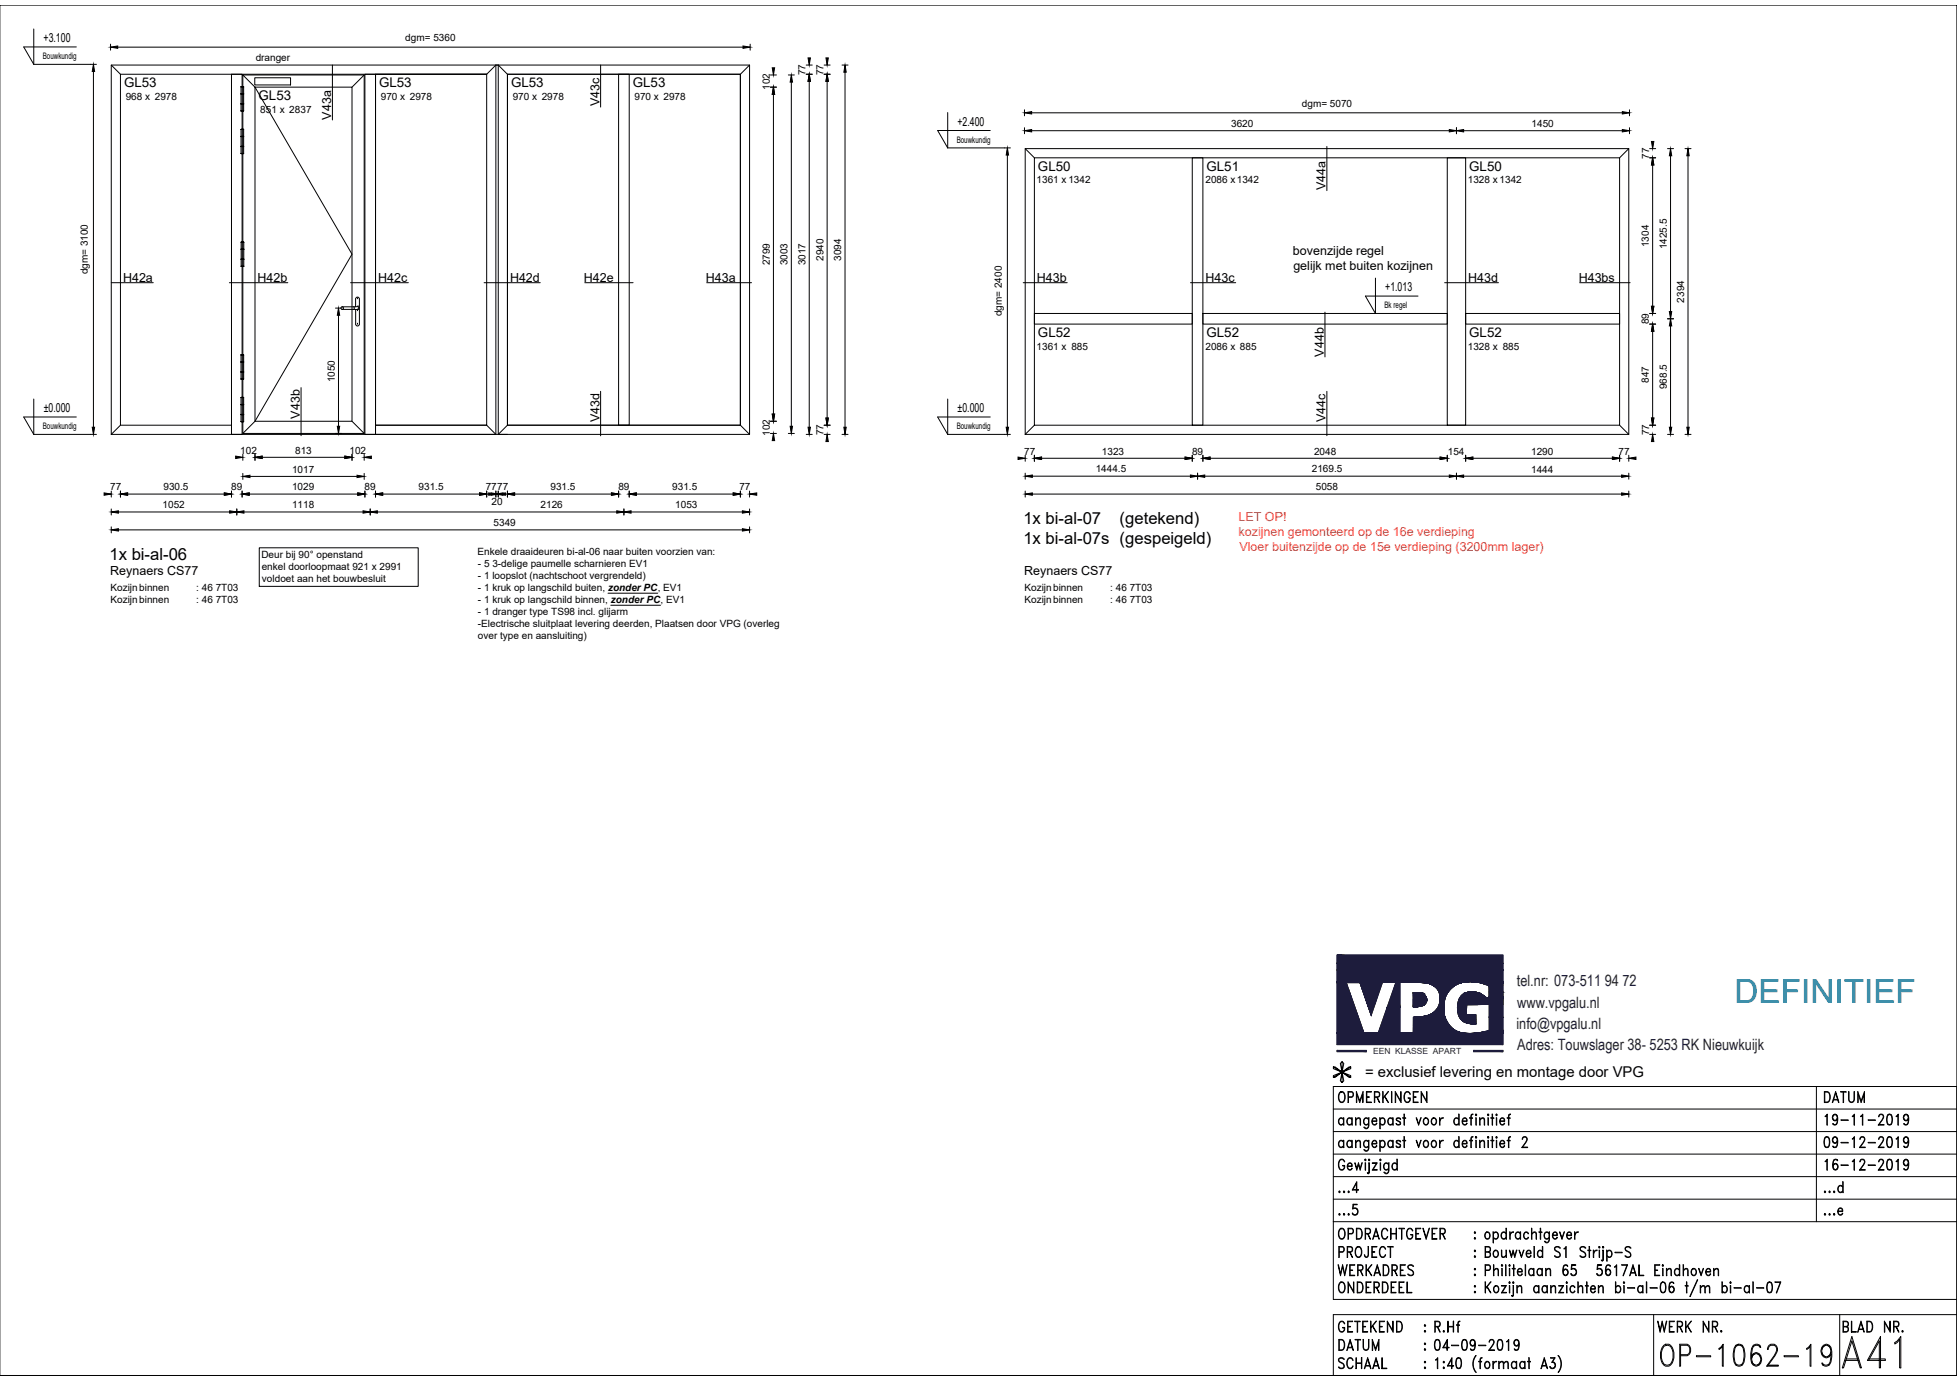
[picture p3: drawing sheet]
<svg xmlns="http://www.w3.org/2000/svg" width="420mm" height="297mm" viewBox="0 0 420 297" stroke-linecap="round" stroke-linejoin="round" font-family="sans-serif">
<defs><g id="words">
<text font-size="11" x="394.8" y="294.9">A41</text>
<text font-size="8.8" x="355.6" y="294.6">OP-1062-19</text>
<text font-size="7.2" fill="#0089b6" x="372.4" y="215.2">DEFINITIEF</text>
<g font-size="5.7">
<text x="286.5" y="291">DATUM</text>
<text x="286.5" y="294.9">SCHAAL</text>
</g>
<g font-size="5.3">
<text x="286.5" y="237.8">OPMERKINGEN</text>
<text x="390.9" y="237.8">DATUM</text>
<text x="390.9" y="252.2">16-12-2019</text>
<text x="286.5" y="267.1">OPDRACHTGEVER</text>
</g>
<g font-size="3.6">
<text x="219.7" y="112.5">1x bi-al-07</text>
<text x="240.4" y="112.5">(getekend)</text>
<text x="219.7" y="116.8">1x bi-al-07s (gespeigeld)</text>
<text x="23.5" y="120.1">1x bi-al-06</text>
</g>
<g font-size="3.4" fill="#1d1c3c">
<text x="325.7" y="211.7">tel.nr: 073-511 94 72</text>
<text x="325.6" y="220.9">info@vpgalu.nl</text>
<text x="325.7" y="216.4">www.vpgalu.nl</text>
<text x="325.7" y="225.4">Adres: Touwslager 38- 5253 RK Nieuwkuijk</text>
</g>
<text font-size="3.2" x="293.1" y="231.1">= exclusief levering en montage door VPG</text>
<g font-size="2.9">
<text x="26.6" y="18.8">GL53</text>
<text x="55.5" y="21.5">GL53</text>
<text x="81.4" y="18.8">GL53</text>
<text x="109.7" y="18.8">GL53</text>
<text x="135.9" y="18.8">GL53</text>
<text x="222.8" y="36.7">GL50</text>
<text x="259" y="36.7">GL51</text>
<text x="315.4" y="36.7">GL50</text>
<text x="222.8" y="72.4">GL52</text>
<text x="259" y="72.4">GL52</text>
<text x="315.4" y="72.4">GL52</text>
</g>
<g font-size="2.7">
<text x="9.4" y="9">+3.100</text>
<text x="128.7" y="22.8" transform="rotate(-90 128.7 22.8)">V43c</text>
<text x="71.1" y="25.7" transform="rotate(-90 71.1 25.7)">V43a</text>
<text x="205.6" y="26.9">+2.400</text>
<text x="284.6" y="40.9" transform="rotate(-90 284.6 40.9)">V44a</text>
<text x="277.6" y="54.8">bovenzijde regel</text>
<text x="277.7" y="58">gelijk met buiten kozijnen</text>
<text x="26.4" y="60.4">H42a</text>
<text x="55.3" y="60.4">H42b</text>
<text x="81.2" y="60.4">H42c</text>
<text x="109.5" y="60.4">H42d</text>
<text x="125.4" y="60.4">H42e</text>
<text x="151.5" y="60.4">H43a</text>
<text x="222.6" y="60.4">H43b</text>
<text x="258.8" y="60.4">H43c</text>
<text x="297.4" y="62.5">+1.013</text>
<text x="315.2" y="60.4">H43d</text>
<text x="338.9" y="60.4">H43bs</text>
<text x="284.2" y="76.5" transform="rotate(-90 284.2 76.5)">V44b</text>
<text x="9.4" y="88.4">±0.000</text>
<text x="64.4" y="89.9" transform="rotate(-90 64.4 89.9)">V43b</text>
<text x="205.6" y="88.4">±0.000</text>
<text x="128.7" y="90.6" transform="rotate(-90 128.7 90.6)">V43d</text>
<text x="284.6" y="90.6" transform="rotate(-90 284.6 90.6)">V44c</text>
<text x="23.7" y="123.4">Reynaers CS77</text>
<text x="219.9" y="123.4">Reynaers CS77</text>
</g>
<g font-size="2.7" fill="#ff2d21">
<text x="265.9" y="111.8">LET OP!</text>
<text x="265.9" y="115.1">kozijnen gemonteerd op de 16e verdieping</text>
<text x="266.1" y="118.3">Vloer buitenzijde op de 15e verdieping (3200mm lager)</text>
</g>
<g font-size="2.1">
<text x="87" y="8.9">dgm= 5360</text>
<text x="54.9" y="13.2">dranger</text>
<text x="173" y="16.1" transform="rotate(-90 173 16.1)">77</text>
<text x="176.8" y="16.1" transform="rotate(-90 176.8 16.1)">77</text>
<text x="27" y="21.4">968 x 2978</text>
<text x="81.8" y="21.4">970 x 2978</text>
<text x="110.1" y="21.4">970 x 2978</text>
<text x="136.2" y="21.4">970 x 2978</text>
<text x="165.3" y="19.2" transform="rotate(-90 165.3 19.2)">102</text>
<text x="279.5" y="23">dgm= 5070</text>
<text x="55.9" y="24.2">851 x 2837</text>
<text x="264.3" y="27.3">3620</text>
<text x="328.8" y="27.3">1450</text>
<text x="354" y="34.1" transform="rotate(-90 354 34.1)">77</text>
<text x="222.5" y="39.4">1361 x 1342</text>
<text x="258.8" y="39.4">2086 x1342</text>
<text x="315.1" y="39.4">1328 x 1342</text>
<text x="354" y="53" transform="rotate(-90 354 53)">1304</text>
<text x="357.9" y="53.5" transform="rotate(-90 357.9 53.5)">1425.5</text>
<text x="18.8" y="58.9" transform="rotate(-90 18.8 58.9)">dgm= 3100</text>
<text x="165.3" y="56.9" transform="rotate(-90 165.3 56.9)">2799</text>
<text x="169.1" y="56.9" transform="rotate(-90 169.1 56.9)">3003</text>
<text x="172.9" y="57" transform="rotate(-90 172.9 57)">3017</text>
<text x="176.8" y="56" transform="rotate(-90 176.8 56)">2940</text>
<text x="180.6" y="56" transform="rotate(-90 180.6 56)">3094</text>
<text x="361.6" y="64.9" transform="rotate(-90 361.6 64.9)">2394</text>
<text x="215.1" y="67.9" transform="rotate(-90 215.1 67.9)">dgm= 2400</text>
<text x="354" y="69.6" transform="rotate(-90 354 69.6)">89</text>
<text x="222.5" y="75.1">1361 x 885</text>
<text x="258.8" y="75.1">2086 x 885</text>
<text x="315.1" y="75.1">1328 x 885</text>
<text x="71.9" y="82" transform="rotate(-90 71.9 82)">1050</text>
<text x="354" y="82.2" transform="rotate(-90 354 82.2)">847</text>
<text x="357.9" y="83.5" transform="rotate(-90 357.9 83.5)">968.5</text>
<text x="165.3" y="93.6" transform="rotate(-90 165.3 93.6)">102</text>
<text x="176.8" y="93.4" transform="rotate(-90 176.8 93.4)">77</text>
<text x="354" y="93.4" transform="rotate(-90 354 93.4)">77</text>
<text x="51.6" y="97.4">102</text>
<text x="62.7" y="101.5">1017</text>
<text x="63.4" y="97.3">813</text>
<text x="75" y="97.4">102</text>
<text x="219.9" y="97.6">77</text>
<text x="235.3" y="101.4">1444.5</text>
<text x="236.6" y="97.6">1323</text>
<text x="255.9" y="97.6">89</text>
<text x="281.6" y="101.4">2169.5</text>
<text x="282.1" y="97.6">2048</text>
<text x="310.8" y="97.6">154</text>
<text x="328.7" y="97.6">1290</text>
<text x="328.7" y="101.4">1444</text>
<text x="347.5" y="97.6">77</text>
<text x="23.7" y="105.3">77</text>
<text x="35.1" y="105.2">930.5</text>
<text x="49.6" y="105.2">89</text>
<text x="62.7" y="105.2">1029</text>
<text x="78.3" y="105.2">89</text>
<text x="89.9" y="105.2">931.5</text>
<text x="104.3" y="105.3">7777</text>
<text x="118.2" y="105.2">931.5</text>
<text x="132.8" y="105.2">89</text>
<text x="144.3" y="105.2">931.5</text>
<text x="158.7" y="105.3">77</text>
<text x="282.5" y="105.2">5058</text>
<text x="34.9" y="109.1">1052</text>
<text x="62.7" y="109.1">1118</text>
<text x="105.5" y="108.4">20</text>
<text x="106" y="112.9">5349</text>
<text x="116.1" y="109.1">2126</text>
<text x="145" y="109.1">1053</text>
<text x="56.1" y="119.8">Deur bij 90° openstand</text>
<text x="102.5" y="119.1">Enkele draaideuren bi-al-06 naar buiten voorzien van:</text>
<text x="56.2" y="122.3">enkel doorloopmaat 921 x 2991</text>
<text x="56.2" y="124.9">voldoet aan het bouwbesluit</text>
<text x="102.6" y="121.7">- 5 3-delige paumelle scharnieren EV1</text>
<text x="102.6" y="124.3">- 1 loopslot (nachtschoot vergrendeld)</text>
<text x="23.7" y="126.8">Kozijnbinnen</text>
<text x="23.7" y="129.4">Kozijnbinnen</text>
<text x="42.1" y="126.8">: 46 7T03</text>
<text x="42.1" y="129.4">: 46 7T03</text>
<text x="102.6" y="126.9">- 1 kruk op langschild buiten, zonder PC, EV1</text>
<text x="102.6" y="129.4">- 1 kruk op langschild binnen, zonder PC, EV1</text>
<text x="219.9" y="126.8">Kozijnbinnen</text>
<text x="219.9" y="129.4">Kozijnbinnen</text>
<text x="238.4" y="126.8">: 46 7T03</text>
<text x="238.4" y="129.4">: 46 7T03</text>
<text x="102.6" y="137.2">over type en aansluiting)</text>
<text x="102.6" y="132">- 1 dranger type TS98 incl. glijarm</text>
<text x="102.6" y="134.6">-Electrische sluitplaat levering deerden, Plaatsen door VPG (overleg</text>
</g>
<g font-size="1.9">
<text x="9.2" y="12.7">Bouwkundig</text>
<text x="205.4" y="30.6">Bouwkundig</text>
<text x="297.2" y="66.1">Bk regel</text>
<text x="9.2" y="92.1">Bouwkundig</text>
<text x="205.4" y="92.1">Bouwkundig</text>
</g>
<text font-size="1.8" fill="#1d1c3c" x="294.8" y="226.2">EEN KLASSE APART</text>
</g></defs>
<!-- layer: 02_PROFIELEN -->
<g fill="none" stroke="#000" stroke-width=".21">
<path d="M23.9 14h137v79.2h-137zM23.9 14l2 1.9M49.7 15.9h2.3v77.3h-2.3zM52.1 16.1h26.1v76.9h-26.1zM52.1 16.1l2.6 2.6M54.7 18.7h20.9v71.7h-20.9zM78.2 16.1l-2.6 2.6M78.3 15.9h2.3v77.3h-2.3zM80.6 15.9h23.9v75.4h-23.9zM80.6 15.9h23.9l2-1.9v79.2h-25.9zM104.5 15.9h-78.6v75.4h23.8M108.9 15.9h50.1v75.4h-50.1"/>
<path d="M108.9 15.9h50.1v75.4h-50.1zM108.9 15.9l-1.9-1.9v79.2h1.9M108.9 15.9v75.4M132.8 15.9h2.3v75.4h-2.3zM160.9 14l-1.9 1.9M220.1 31.9h129.6v61.3h-129.6zM220.1 31.9l2 2M222.1 33.9h125.6v57.4h-125.6zM256 33.9h2.3v57.4h-2.3zM310.7 33.9h4v57.4h-4zM349.7 31.9l-2 2M222.1 67.3h33.9v2.3h-33.9z"/>
<path d="M258.3 67.3h52.4v2.3h-52.4zM314.7 67.3h33v2.3h-33zM25.9 91.3l-2 1.9M54.7 90.4l-2.6 2.6M75.6 90.4l2.6 2.6M80.6 91.3h23.9l2 1.9M108.9 91.3l-1.9 1.9M159 91.3l1.9 1.9M222.1 91.3l-2 1.9M347.7 91.3l2 1.9"/>
</g>
<!-- layer: 3-0 -->
<g fill="none" stroke="#000" stroke-width=".21">
<path d="M0 1.1h420.1v294.1h-420.1zM7.2 13.8h12.2M51.7 18.7h.6M51.8 18.6h.5v5.2h-.6M51.8 18.6v5.2M52.3 18.6h.1M52.3 18.6h-.5M54.7 16.7h7.7v1.5h-7.7zM54.7 18.7l20.9 35.9-20.9 35.8M106.5 14h.5M51.7 27.8h.6v5.1h-.5M51.7 32.9h.6"/>
<path d="M51.7 29.2h.6M51.7 29.3h.6M51.7 22.3h.6M51.7 20.1h.6M51.7 20.2h.6M51.7 22.2h.6M51.8 32.9l.5 .1M51.8 23.8h.1M51.8 27.8v5.1M51.8 29.3h.5M51.8 22.3h.5M51.8 20.1h.5"/>
<path d="M51.8 22.3h.1M51.8 29.3h.1M51.8 20.1v.1M51.8 27.8h.5M51.8 23.8l.2 .1M51.8 27.8h.1M51.8 23.8h.5M51.9 20.1h.1M51.9 22.3h.1M51.9 29.3h.1M51.9 31.4h.1M52.2 20.1h.1"/>
<path d="M52.2 22.3h.1M52.2 29.3h.1M52.2 31.4h.1M52.3 27.8h.1M52.3 23.8l-.2 .1M52.3 31.4l-.6 .1h.6M52.3 32.9v.1M52.3 23.8h.1M203.5 31.7h12.1M51.8 57.1h.5M51.8 55.7h.5M51.8 52h.5"/>
<path d="M51.8 53.4h.5M51.8 53.5h.5M51.8 55.6h.5M51.8 57.1v.1M51.8 52v5.1M51.8 55.6h.1M51.8 53.5h.1M51.8 57.2h.2M51.8 52h.1M51.9 53.5h.1M51.9 55.6h.1M52 57.2h.1"/>
<path d="M52 51.9l-.2 .1M52 51.9l.3 .1M52 51.9h.1M52.2 53.5h.1M52.2 55.6h.1M52.3 52h.1M52.3 57.2h-.3M52.3 53.5h.1M52.3 57.1v.1M52.3 52v5.1M52.3 55.6h.1M51.7 79.8h.6"/>
<path d="M51.7 79.9h.6M51.7 76.2h.6M51.8 76.2h.5v5.1h-.6M51.8 76.2v5.1M51.8 79.8h.5M51.8 79.8h.1M51.9 77.7h.1M51.9 79.8h.1M52.2 77.7h.1M52.2 79.8h.1M52.3 76.1v.1M52.3 76.1l-.5 .1"/>
<path d="M52.3 77.6h-.6l.6 .1M73.5 65.8l.2 .3-.2 .3M7.2 93.2h12.2M51.7 86.9h.6M51.7 88.9h.6M51.7 85.3h.6v5.2h-.5M51.7 90.5h.6M51.7 86.8h.6M51.8 90.5h.5M51.8 81.3v.1M51.8 85.3v5.2M51.8 86.8h.5"/>
<path d="M51.8 89h.1M51.8 86.8h.1M51.8 85.3h.5M51.8 81.4h.5M51.8 85.3h.1M51.9 86.8h.1M51.9 89h.1M52.2 86.8h.1M52.2 89h.1M52.3 85.3h.1M52.3 89h-.6M52.3 90.5h.1"/>
<path d="M52.3 81.3v.1M203.5 93.2h12.1"/>
</g>
<!-- layer: DIM -->
<g fill="none" stroke="#000" stroke-width=".21">
<path d="M7.2 6.2v7.6l-2.1-3.7h11.3M19.4 13.8h1.3M20.1 14.3v78.4M23.7 9.5v1.3M24.2 10.1h136.3M161.1 9.5v1.3M165.4 18.7h1.3M165.4 16.1h1.3M166.1 15.1v.5M166.1 19.2v70.7M169.2 16.1h1.3M169.9 16.6v75.9"/>
<path d="M173.1 14h1.3M173.1 15.9h1.3M173.7 12.9v.6M173.7 16.4v76.3M176.9 14h1.3M176.9 15.9h1.3M177.6 12.9v.6M177.6 16.4v74.3M180.8 14h1.3M181.4 14.5v78.2M203.5 24.2v7.5l-2.2-3.7h11.3M215.6 31.7h1.3"/>
<path d="M216.3 32.3v60.4M220 23.6v1.3M220 27.4v1.3M220.5 28.1h91.7M220.5 24.2h128.8M312.7 27.4v1.3M313.2 28.1h36.1M349.8 23.6v1.3M349.8 27.4v1.3M354.2 33.9h1.3M354.2 31.9h1.3M354.8 30.9v.5"/>
<path d="M354.8 34.4v32.4M358 31.9h1.3M358.7 32.4v35.5M361.8 31.9h1.3M362.4 32.4v60.3M295.3 59.7v7.6l-2.2-3.8h11.3M72 66.1h1.3M72.7 66.6v25.9M354.2 69.6h1.3M354.2 67.3h1.3M354.8 70.1v20.6M358 68.4h1.3"/>
<path d="M358.7 68.9v23.8M7.2 85.6v7.6l-2.1-3.7h11.3M19.4 93.2h1.3M51.1 98.1h.5M52.1 97.5v1.3M54.7 97.5v1.3M55.3 98.1h19.8M72 93h1.3M75.6 97.5v1.3M78.2 97.5v1.3M78.7 98.1h.5M165.4 93h1.3"/>
<path d="M165.4 90.4h1.3M166.1 93.5v.6M169.2 93h1.3M173.1 93.2h1.3M176.9 93.2h1.3M176.9 91.3h1.3M177.6 93.7v.6M180.8 93.2h1.3M203.5 85.6v7.6l-2.2-3.7h11.3M215.6 93.2h1.3M219.1 98.4h.5M220.1 97.7v1.3"/>
<path d="M222.1 97.7v1.3M222.6 98.4h32.9M256 97.7v1.3M258.3 97.7v1.3M258.8 98.4h51.4M310.7 97.7v1.3M314.7 97.7v1.3M315.2 98.4h32M347.7 97.7v1.3M349.7 97.7v1.3M350.2 98.4h.5M354.2 93.2h1.3"/>
<path d="M354.2 91.3h1.3M354.8 93.7v.6M358 93.2h1.3M361.8 93.2h1.3M22.9 106h.5M23.9 109.2v1.3M23.9 113.1v1.3M23.9 105.4v1.3M24.4 109.9h25.9M24.4 113.7h136M25.9 105.4v1.3M26.4 106h22.8"/>
<path d="M49.7 105.4v1.3M50.8 109.2v1.3M51.4 109.9h27.6M52 105.4v1.3M52.1 101.6v1.3M52.5 106h25.3M52.6 102.2h25.1M78.2 101.6v1.3M78.3 105.4v1.3M79.5 109.2v1.3M80 109.9h53.4M80.6 105.4v1.3"/>
<path d="M81.1 106h22.9M104.5 105.4v1.3M105.4 106h1.1M106.5 105.4v1.3M107 106h1M107 105.4v1.3M108.9 105.4v1.3M109.5 106h22.8M132.8 105.4v1.3M133.9 109.2v1.3M134.5 109.9h25.9M135.1 105.4v1.3"/>
<path d="M135.6 106h22.8M159 105.4v1.3M160.9 105.4v1.3M160.9 109.2v1.3M160.9 113.1v1.3M161.4 106h.6M220.1 101.6v1.2M220.1 105.4v1.3M220.6 106h128.6M220.6 102.2h36M257.1 101.6v1.2M257.6 102.2h54.6"/>
<path d="M312.7 101.6v1.2M313.2 102.2h36M349.7 101.6v1.2M349.7 105.4v1.3"/>
</g>
<g fill="#000" stroke="#000" stroke-width=".21">
<path d="M20.1 13.8l.2 1.5h-.5zM23.7 10.1l1.6-.2v.5zM159.5 9.9l1.6 .2-1.6 .3zM165.8 14.6h.5l-.2 1.5zM169.9 16.1l.3 1.5h-.6zM173.7 15.9l.3 1.6h-.5zM173.5 12.4h.5l-.3 1.6zM177.6 15.9l.2 1.6h-.5zM177.3 12.4h.5l-.2 1.6zM181.4 14l.3 1.5h-.5zM166.1 18.7l.2 1.5h-.5zM216.3 31.7l.2 1.6h-.5z"/>
<path d="M220 28.1l1.5-.3v.5zM220 24.2l1.5-.2v.5zM311.2 27.8l1.5 .3-1.5 .2zM312.7 28.1l1.5-.3v.5zM348.3 24l1.5 .2-1.5 .3zM348.3 27.8l1.5 .3-1.5 .2zM354.8 33.9l.3 1.5h-.5zM354.6 30.4h.5l-.3 1.5zM358.7 31.9l.2 1.5h-.5zM362.4 31.9l.3 1.5h-.5zM72.7 66.1l.2 1.6h-.5zM354.8 69.6l.3 1.5h-.5z"/>
<path d="M354.6 65.7h.5l-.3 1.6zM358.7 68.4l.2 1.6h-.5zM358.4 66.9h.5l-.2 1.5zM19.8 91.7h.5l-.2 1.5zM50.6 97.9l1.5 .2-1.5 .3zM54.7 98.1l1.6-.2v.5zM72.4 91.5h.5l-.2 1.5zM74 97.9l1.6 .2-1.6 .3zM78.2 98.1l1.5-.2v.5zM166.1 93l.2 1.6h-.5zM165.8 88.9h.5l-.2 1.5zM169.6 91.5h.6l-.3 1.5z"/>
<path d="M173.5 91.7h.5l-.3 1.5zM177.6 93.2l.2 1.6h-.5zM177.3 89.7h.5l-.2 1.6zM181.2 91.7h.5l-.3 1.5zM216 91.7h.5l-.2 1.5zM218.6 98.1l1.5 .3-1.5 .2zM222.1 98.4l1.5-.3v.5zM254.4 98.1l1.6 .3-1.6 .2zM258.3 98.4l1.5-.3v.5zM309.2 98.1l1.5 .3-1.5 .2zM314.7 98.4l1.5-.3v.5zM346.2 98.1l1.5 .3-1.5 .2z"/>
<path d="M349.7 98.4l1.5-.3v.5zM354.8 93.2l.3 1.6h-.5zM354.6 89.7h.5l-.3 1.6zM358.4 91.7h.5l-.2 1.5zM362.2 91.7h.5l-.3 1.5zM22.4 105.8l1.5 .2-1.5 .3zM23.9 109.9l1.5-.3v.5zM23.9 113.7l1.5-.2v.5zM25.9 106l1.5-.2v.5zM48.2 105.8l1.5 .2-1.5 .3zM49.3 109.6l1.5 .3-1.5 .2zM50.8 109.9l1.6-.3v.5z"/>
<path d="M52 106l1.5-.2v.5zM52.1 102.2l1.6-.2v.5zM76.7 102l1.5 .2-1.5 .3zM76.8 105.8l1.5 .2-1.5 .3zM77.9 109.6l1.6 .3-1.6 .2zM79.5 109.9l1.5-.3v.5zM80.6 106l1.6-.2v.5zM103 105.8l1.5 .2-1.5 .3zM104.9 105.8l1.6 .2-1.6 .3zM105.4 105.8l1.6 .2-1.6 .3zM106.5 106l1.5-.2v.5zM107 106l1.5-.2v.5z"/>
<path d="M108.9 106l1.6-.2v.5zM131.3 105.8l1.5 .2-1.5 .3zM132.4 109.6l1.5 .3-1.5 .2zM133.9 109.9l1.6-.3v.5zM135.1 106l1.5-.2v.5zM157.4 105.8l1.6 .2-1.6 .3zM159.4 113.5l1.5 .2-1.5 .3zM159.4 109.6l1.5 .3-1.5 .2zM160.9 106l1.6-.2v.5zM220.1 106l1.5-.2v.5zM220.1 102.2l1.5-.3v.6zM255.6 101.9l1.5 .3-1.5 .3z"/>
<path d="M257.1 102.2l1.6-.3v.6zM311.2 101.9l1.5 .3-1.5 .3zM312.7 102.2l1.5-.3v.6zM348.2 105.8l1.5 .2-1.5 .3zM348.2 101.9l1.5 .3-1.5 .3z"/>
</g>
<!-- layer: 1-0 -->
<g fill="none" stroke="#000" stroke-width=".21">
<path d="M71.4 14v11.7M128.9 14v9M284.9 31.4v9.5M23.9 60.7h9M49.2 60.7h12.6M75.3 60.7h12.4M103.9 60.7h12.1M125.5 60.7h10.4M151.7 60.7h9.6M219.7 60.7h9.4M255.6 60.7h9.7M284.5 67v9.6"/>
<path d="M310.2 60.7h11.5M339.1 60.7h10.9M64.6 83.2v10.3M128.9 84v9.5M284.9 84v9.5"/>
</g>
<!-- layer: 01_toebehoren -->
<path d="M75.9 66.4h1M76 65.8l.1 .3-.2 .3M76 65.8h-2.5l-.3 .3 .3 .3h2.4M76.3 65.8v-1.6a.41 .41 0 0 1 .5-.4 .41 .41 0 0 1 .4 .4v5.4a.4 .4 0 0 1-.4 .4 .4 .4 0 0 1-.4-.4v-3.2M76.8 66.7h.1M76.8 69.6h.1M76.8 64.1h.1M76.9 65.8a.38 .38 0 0 1 0 .6M76.9 65.8h.1M76.9 65.8h-.9M76.9 66.4h.1" fill="none" stroke="#000" stroke-width=".21"/>
<!-- layer: R -->
<path d="M55.7 117.6h34.1v8.2h-34.1z" fill="none" stroke="#000" stroke-width=".21"/>
<!-- layer: 0 -->
<path d="M130.5 127.3h10.7M131.1 129.9h10.7" fill="none" stroke="#000" stroke-width=".21"/>
<!-- layer: LIJN-35 -->
<path d="M390 233.2v29M286.3 262.2h133.8M420.1 278.9h-133.8v-45.7h133.8v62h-133.8v-13h133.8M355 282.2v13M395 282.2v13" fill="none" stroke="#000" stroke-width=".21"/>
<!-- layer: TEKST-35 -->
<g fill="none" stroke="#000" stroke-width=".21">
<path d="M288.4 239.9l.1 1.6zM290.2 239.9l.1 1.6zM291 239.9l.1 1.6zM293.8 239.9l.1 1.7a.64 .64 0 0 1-.7 .7l-.4-.4h.2a.39 .39 0 0 0 .4 .3 .39 .39 0 0 0 .3-.3zM296.2 239.9l.1 2.4zM299 239.9l.1 1.6zM301.2 239.9h.6v.1h-.6zM301.4 239.1l.1 2.4zM304 239.9l.6 1.3 .5-1.3-.5 1.6zM309.1 239.9v1.6zM313.2 239.1l.1 2.4zM315.5 239.9h.6v.1h-.6z"/>
<path d="M316 239.2l-.2 2.3v-1.9l.1-.4 .3-.1-.3 .2M316.9 239.1l.1 .1-.1 .3-.1-.2zM316.9 239.2v.1zM316.9 239.9v1.6zM317.7 239.9l.1 1.6zM319.5 239.1l.1 .1-.1 .3-.1-.2zM319.5 239.2v.1zM319.5 239.9v1.6zM320.1 239.9h.6v.1h-.6zM320.4 239.1v2.4zM321.3 239.1l.1 .1-.1 .3-.1-.2zM321.3 239.2v.1z"/>
<path d="M321.3 239.9v1.6zM323.6 239.9h.6v.1h-.6zM324 239.2l-.1 2.3v-1.9v-.4l.4-.1-.4 .2M391.9 239.6l.4-.5v2.4l-.1-2.2-.3 .4zM393.5 239.7l.2-.4 .2-.1 .4 .1 .2 .4M393.8 239.2a.71 .71 0 0 0 0 1.3M394.1 239.2a1.71 1.71 0 0 1 .1 2.2M394.5 239.9l-.4 .6M397.7 239.6l.4-.5v2.4l-.1-2.2-.3 .4zM399.5 239.6l.4-.5v2.4l-.1-2.2-.3 .4zM405.3 239.2l.5-.1a1.38 1.38 0 0 1 .4 1.9l-.2 .4-.4 .1a1.38 1.38 0 0 1-.5-1.9zM405.3 239.3l.3-.1 .4 .1"/>
<path d="M405.4 239.2a2.2 2.2 0 0 0 0 2.2M405.9 239.2a2.2 2.2 0 0 1 0 2.2M407.1 239.6l.5-.5v2.4l-.1-2.2-.4 .4zM408.7 239.7l.2-.4 .3-.1 .3 .1 .2 .4M409.1 239.2a.71 .71 0 0 0 0 1.3M409.3 239.2a1.71 1.71 0 0 1 .1 2.2M409.7 239.9l-.4 .6M287.5 255.6l.2 .2-.1 .2-.2-.1zM287.5 255.8l.1 .1zM287.6 244.8a.5 .5 0 0 1 .8 .3l-.3-.3a.67 .67 0 0 0-.7 .7 .67 .67 0 0 0 .7 .7l.3-.2a.52 .52 0 0 1-.5 .3 .52 .52 0 0 1-.5-.3 1 1 0 0 1 .2-1.2zM287.6 240a.5 .5 0 0 1 .8 .2l-.3-.2a.67 .67 0 0 0-.7 .7 .67 .67 0 0 0 .7 .7l.3-.3a.52 .52 0 0 1-.5 .4 .52 .52 0 0 1-.5-.4 1 1 0 0 1 .2-1.1zM287.7 248.9l.2-.1a.67 .67 0 0 1 .8 .5 .65 .65 0 0 0-.8-.4 .65 .65 0 0 0-.5 .8l.2 1.1 .3 .2h.4a.66 .66 0 0 0 .3-.8l-.3-.1h.4a.77 .77 0 0 1-.8 1 1.57 1.57 0 0 1-.2-2.2z"/>
<path d="M288.4 244.7l.1 1.6zM288.5 255.6l.2 .2-.1 .2-.2-.1zM288.5 255.8l.1 .1zM289.3 250.2h.9l-.1-.4a.64 .64 0 0 0-.8 .3 .64 .64 0 0 0 .2 .8l.5 .1 .2-.3 .1 .1a.52 .52 0 0 1-.5 .4 .52 .52 0 0 1-.5-.4 .72 .72 0 0 1 0-.9 .72 .72 0 0 1 .8-.2l.2 .7h-1M289.4 244.8a.5 .5 0 0 1 .8 .3l-.3-.3a.67 .67 0 0 0-.7 .7 .67 .67 0 0 0 .7 .7l.3-.2a.52 .52 0 0 1-.5 .3 .52 .52 0 0 1-.5-.3 1 1 0 0 1 .2-1.2zM289.4 240a.5 .5 0 0 1 .8 .2l-.3-.2a.67 .67 0 0 0-.7 .7 .67 .67 0 0 0 .7 .7l.3-.3a.52 .52 0 0 1-.5 .4 .52 .52 0 0 1-.5-.4 1 1 0 0 1 .2-1.1zM289.5 255.6l.2 .2-.1 .2-.2-.1zM289.5 255.8l.1 .1zM290.2 244.7l.1 1.6zM290.4 255.3h1.3v.1h-1.4l1-1.8v2.4l-.1-2-.8 1.4M290.9 249.6l.4 1.2 .4-1.2 .3 1.2 .5-1.2-.5 1.5-.3-1.2-.4 1.2zM291 244.7l.1 1.6z"/>
<path d="M291.1 259.4a.8 .8 0 0 1 0 1.3M291.4 244.8l.2-.1 .4 .1 .1 1.5-.2-1.3-.3-.2-.5 .4zM291.4 240l.2-.1 .4 .1 .1 1.5-.2-1.4-.3-.1-.5 .3zM291.5 259.8l-.2-.3-.3-.1-.6 .1 .1-1h.9v.1h-.8l-.1 .8a.74 .74 0 0 1 1.1 .7 .74 .74 0 0 1-1.2 .5v-.2a.56 .56 0 0 0 .9 .2l.2-.3M293 244.8a.5 .5 0 0 1 .8 .3l-.3-.3a.67 .67 0 0 0-.7 .7 .67 .67 0 0 0 .7 .7l.3-.2a.52 .52 0 0 1-.5 .3 .52 .52 0 0 1-.5-.3 1 1 0 0 1 .2-1.2zM293 240a.5 .5 0 0 1 .8 .2l-.3-.2a.67 .67 0 0 0-.7 .7 .67 .67 0 0 0 .7 .7l.3-.3a.52 .52 0 0 1-.5 .4 .52 .52 0 0 1-.5-.4 1 1 0 0 1 .2-1.1zM293.1 248.8l.2 .1-.1 .2-.2-.1zM293.1 248.9l.1 .1zM293.1 249.6l.1 1.5zM293.8 244.7l.1 1.7a.64 .64 0 0 1-.7 .7l-.4-.3h.2a.39 .39 0 0 0 .4 .2 .39 .39 0 0 0 .3-.2zM293.9 248.8l.2 .1-.1 .2-.2-.1zM293.9 248.9l.1 .1z"/>
<path d="M293.9 249.6l.1 2.1-.3 .2-.2-.2 .2 .1 .2-.1zM294.6 249.6h1.1l-.9 1.4h.9v.1h-1.1l.9-1.4h-.9zM294.6 245.4h.9l-.1-.4a.64 .64 0 0 0-.8 .2 .64 .64 0 0 0 .2 .9l.4 .1 .3-.3 .1 .1a.52 .52 0 0 1-.5 .3 .52 .52 0 0 1-.5-.3 .72 .72 0 0 1 0-.9 .72 .72 0 0 1 .8-.3l.2 .7h-1M294.6 240.6h.9l-.1-.5-.2-.1a.67 .67 0 0 0-.6 .7 .67 .67 0 0 0 .6 .7l.3-.4 .1 .1a.52 .52 0 0 1-.5 .4 .52 .52 0 0 1-.5-.4 .72 .72 0 0 1 0-.8 .72 .72 0 0 1 .8-.3l.2 .7h-1M296.2 244.7l.1 2.4zM296.3 248.8l.2 .1-.1 .2-.2-.1zM296.3 248.9l.1 .1zM296.3 249.6l.1 1.5zM296.5 244.8a.5 .5 0 0 1 .8 .3 .72 .72 0 0 1 0 .8 .72 .72 0 0 1-.8 .3l-.2-.2 .4 .2a.67 .67 0 0 0 .6-.7 .67 .67 0 0 0-.6-.7l-.4 .3zM296.5 240a.5 .5 0 0 1 .8 .2 .72 .72 0 0 1 0 .9 .72 .72 0 0 1-.8 .3l-.2-.3 .4 .3a.67 .67 0 0 0 .6-.7 .67 .67 0 0 0-.6-.7l-.4 .2zM297.3 249.7a.5 .5 0 0 1 .8 .2l-.3-.2a.67 .67 0 0 0-.7 .7 .67 .67 0 0 0 .7 .6l.3-.2a.52 .52 0 0 1-.5 .4 .52 .52 0 0 1-.5-.4 1 1 0 0 1 .2-1.1zM298.1 249.6l.1 1.7a.64 .64 0 0 1-.7 .6l-.4-.3h.2a.39 .39 0 0 0 .4 .2 .39 .39 0 0 0 .3-.2z"/>
<path d="M298.2 244.8a.5 .5 0 0 1 .8 .3l-.3-.3a.67 .67 0 0 0-.7 .7 .67 .67 0 0 0 .7 .7l.3-.2a.52 .52 0 0 1-.5 .3 .52 .52 0 0 1-.5-.3 1 1 0 0 1 .2-1.2zM298.2 240a.5 .5 0 0 1 .8 .2l-.3-.2a.67 .67 0 0 0-.7 .7 .67 .67 0 0 0 .7 .7l.3-.3a.52 .52 0 0 1-.5 .4 .52 .52 0 0 1-.5-.4 1 1 0 0 1 .2-1.1zM299 244.7l.1 1.6zM299.1 249.7a.5 .5 0 0 1 .8 .2l-.3-.2a.67 .67 0 0 0-.7 .7 .67 .67 0 0 0 .7 .6l.3-.2a.52 .52 0 0 1-.5 .4 .52 .52 0 0 1-.5-.4 .99 .99 0 0 1 .2-1.1zM299.8 246.1l.3 .1 .5-.1M299.8 245.2l.6 .3a.43 .43 0 0 1 .2 .7 .57 .57 0 0 1-.9-.2l.2 .2M299.8 245l.3-.2 .5 .2M299.8 241.2l.3 .2 .5-.2M299.8 240.3l.6 .4a.43 .43 0 0 1 .2 .7 .56 .56 0 0 1-.9-.3l.2 .3M299.8 240.1l.3-.1 .5 .1M299.9 248.8l.1 2.3zM299.9 244.8v.5"/>
<path d="M299.9 240v.5M300.5 244.8l.2 .3a.52 .52 0 0 0-.5-.4 .52 .52 0 0 0-.5 .4l.1 .2 .8 .4M300.5 245.6v.6M300.5 240l.2 .2a.52 .52 0 0 0-.5-.3 .52 .52 0 0 0-.5 .3l.1 .3 .8 .4M300.5 240.8v.6M301.2 244.7h.6v.1h-.6zM301.4 244l.1 2.3zM304 244.7l.6 1.4 .5-1.4-.5 1.6zM305.8 244.8a.5 .5 0 0 1 .8 .3 .72 .72 0 0 1 .1 .8 .72 .72 0 0 1-.9 .3 .96 .96 0 0 1 0-1.4zM305.8 245a.64 .64 0 0 1 .9 .2 .64 .64 0 0 1-.2 .9 .64 .64 0 0 1-.9-.3 .64 .64 0 0 1 .2-.8zM305.8 240a.5 .5 0 0 1 .8 .2 .72 .72 0 0 1 .1 .9 .72 .72 0 0 1-.9 .3 .96 .96 0 0 1 0-1.4zM305.8 240.1l.2-.1a.67 .67 0 0 1 .6 .7 .67 .67 0 0 1-.6 .7 .84 .84 0 0 1-.2-1.3z"/>
<path d="M307.5 244.8a.5 .5 0 0 1 .8 .3 .72 .72 0 0 1 .1 .8 .72 .72 0 0 1-.9 .3 .96 .96 0 0 1 0-1.4zM307.5 245a.64 .64 0 0 1 .9 .2 .64 .64 0 0 1-.2 .9 .64 .64 0 0 1-.9-.3 .64 .64 0 0 1 .2-.8zM307.5 240a.5 .5 0 0 1 .8 .2 .72 .72 0 0 1 .1 .9 .72 .72 0 0 1-.9 .3 .96 .96 0 0 1 0-1.4zM307.5 240.1l.2-.1a.67 .67 0 0 1 .6 .7 .67 .67 0 0 1-.6 .7 .84 .84 0 0 1-.2-1.3zM309.1 244.7v1.6zM309.4 244.8l.2-.1 .3 .1a.64 .64 0 0 0-.8 .6zM309.4 240l.2-.1 .3 .1a.64 .64 0 0 0-.8 .6zM312.4 244.8a.5 .5 0 0 1 .8 .3l-.4-.3a.67 .67 0 0 0-.6 .7 .67 .67 0 0 0 .6 .7l.4-.2a.52 .52 0 0 1-.5 .3 .52 .52 0 0 1-.5-.3 1 1 0 0 1 .2-1.2zM312.4 240a.5 .5 0 0 1 .8 .2l-.4-.2a.67 .67 0 0 0-.6 .7 .67 .67 0 0 0 .6 .7l.4-.3a.52 .52 0 0 1-.5 .4 .52 .52 0 0 1-.5-.4 1 1 0 0 1 .2-1.1zM313.2 244l.1 2.3zM314 245.4h.9l-.1-.4a.64 .64 0 0 0-.8 .2 .64 .64 0 0 0 .2 .9l.4 .1 .3-.3 .1 .1a.52 .52 0 0 1-.5 .3 .52 .52 0 0 1-.5-.3 .72 .72 0 0 1 0-.9 .72 .72 0 0 1 .8-.3l.2 .7h-1M314 240.6h.9l-.1-.5-.2-.1a.67 .67 0 0 0-.6 .7 .67 .67 0 0 0 .6 .7l.3-.4 .1 .1a.52 .52 0 0 1-.5 .4 .52 .52 0 0 1-.5-.4 .72 .72 0 0 1 0-.8 .72 .72 0 0 1 .8-.3l.2 .7h-1"/>
<path d="M315.5 244.7h.6v.1h-.6zM316 244.1l-.2 2.2v-1.9l.1-.3 .3-.1-.3 .2M316.9 244l.1 .1-.1 .2-.1-.1zM316.9 244.1v.1zM316.9 244.7v1.6zM317.7 244.7l.1 1.6zM318 244.8l.2-.1 .5 .1v1.5l-.1-1.3-.4-.2-.4 .4zM318 240l.2-.1 .5 .1v1.5l-.1-1.4-.4-.1-.4 .3zM319.5 244l.1 .1-.1 .2-.1-.1zM319.5 244.1v.1zM319.5 244.7v1.6zM320.1 244.7h.6v.1h-.6z"/>
<path d="M320.4 244v2.3zM321.3 244l.1 .1-.1 .2-.1-.1zM321.3 244.1v.1zM321.3 244.7v1.6zM322.1 245.4h.9l-.1-.4a.64 .64 0 0 0-.9 .2 .64 .64 0 0 0 .2 .9l.5 .1 .3-.3v.1a.52 .52 0 0 1-.4 .3 .52 .52 0 0 1-.5-.3 .72 .72 0 0 1-.1-.9 .72 .72 0 0 1 .9-.3l.1 .7h-.9M322.1 240.6h.9l-.1-.5-.2-.1a.67 .67 0 0 0-.6 .7 .67 .67 0 0 0 .6 .7l.3-.4v.1a.52 .52 0 0 1-.4 .4 .52 .52 0 0 1-.5-.4 .72 .72 0 0 1-.1-.8 .72 .72 0 0 1 .9-.3l.1 .7h-.9M323.6 244.7h.6v.1h-.6zM324 244.1l-.1 2.2v-1.9v-.3l.4-.1-.4 .2M326.8 246.2h1.2v.1h-1.3l.8-1.1a.72 .72 0 0 0 0-1.1h-.3l-.4 .4 .4-.5h.3l.3 .2a.85 .85 0 0 1-.2 1l-.8 1.1M391.8 255.6l.1 .2v.2l-.2-.1zM391.8 255.8l.1 .1zM391.9 244.1l.4-.1a1.38 1.38 0 0 1 .5 1.9l-.2 .3-.5 .1a1.38 1.38 0 0 1-.4-1.9z"/>
<path d="M391.9 246.1l.2 .1 .5-.1M391.9 244.2l.2-.1 .5 .1M391.9 244.1a2.2 2.2 0 0 0 0 2.1M392.5 244.1a2.2 2.2 0 0 1 0 2.1M392.8 255.6l.1 .2-.1 .2-.1-.1zM392.8 255.8v.1zM393.5 244.8l.2 .4 .2 .1 .4-.1 .2-.4M393.5 244.5l.2-.3 .2-.1 .4 .1 .2 .3M393.5 240l.2 .3 .2 .2 .4-.2 .2-.3M393.6 246.1l.2 .1 .5-.1M393.6 241.2l.2 .2 .5-.2M393.7 255.6l.2 .2-.1 .2-.1-.1z"/>
<path d="M393.7 255.8l.1 .1zM393.8 244.1a.71 .71 0 0 0 0 1.2M394.1 244.1a1.71 1.71 0 0 1 .1 2.1M394.5 245.1a.53 .53 0 0 1-.5 .3 .53 .53 0 0 1-.5-.3 .67 .67 0 0 1 0-.8 .67 .67 0 0 1 .8-.2 1.99 1.99 0 0 1 0 2.1 .5 .5 0 0 1-.8-.2l.2 .2M394.5 244.7l-.4 .6M394.5 240.2a.53 .53 0 0 1-.5 .4 .53 .53 0 0 1-.5-.4 .67 .67 0 0 1 0-.8 .67 .67 0 0 1 .8-.2 2 2 0 0 1 0 2.2 .5 .5 0 0 1-.8-.3l.2 .3M394.6 259.9h.9l-.1-.4a.64 .64 0 0 0-.8 .2 .64 .64 0 0 0 .2 .9l.5 .1 .2-.3 .1 .1a.52 .52 0 0 1-.5 .3 .52 .52 0 0 1-.5-.3 .72 .72 0 0 1 0-.9 .72 .72 0 0 1 .8-.2l.2 .6h-1M394.8 254.5a.5 .5 0 0 1 .8 .2l-.3-.2a.67 .67 0 0 0-.7 .7 .67 .67 0 0 0 .7 .7l.3-.3a.52 .52 0 0 1-.5 .4 .52 .52 0 0 1-.5-.4 1 1 0 0 1 .2-1.1zM395.3 245.2h1.5v.1h-1.5zM395.3 240.3h1.5v.2h-1.5zM395.6 253.6l.1 2.4zM397.7 244.4l.4-.4v2.3l-.1-2.1-.3 .3z"/>
<path d="M399.2 246.3l.8-1.1a.72 .72 0 0 0 0-1.1h-.3l-.4 .4 .4-.5h.3l.3 .2a.85 .85 0 0 1-.2 1l-.8 1.1M401.1 245.2h1.5v.1h-1.5zM401.1 240.3h1.5v.2h-1.5zM403.2 246.3l.9-1.1a.72 .72 0 0 0 0-1.1h-.4l-.4 .4 .4-.5h.4l.2 .2a.85 .85 0 0 1-.2 1l-.8 1.1M403.3 241.4h1.2v.1h-1.3l.9-1.2a.72 .72 0 0 0 0-1.1l-.6 .1-.2 .4 .4-.6h.4l.2 .2a.85 .85 0 0 1-.2 1l-.8 1.2M405.3 244.1l.5-.1a1.38 1.38 0 0 1 .4 1.9l-.2 .3-.4 .1a1.38 1.38 0 0 1-.5-1.9zM405.3 246.1l.3 .1 .4-.1M405.3 244.2l.3-.1 .4 .1M405.3 241.2l.3 .2 .4-.2M405.4 244.1a2.2 2.2 0 0 0 0 2.1M405.9 244.1a2.2 2.2 0 0 1 0 2.1M407.1 244.4l.5-.4v2.3l-.1-2.1-.4 .3z"/>
<path d="M408.7 244.8l.2 .4 .3 .1 .3-.1 .2-.4M408.7 244.5l.2-.3 .3-.1 .3 .1 .2 .3M408.7 240l.2 .3 .3 .2 .3-.2 .2-.3M408.8 246.1l.3 .1 .4-.1M408.8 241.2l.3 .2 .4-.2M409.1 244.1a.71 .71 0 0 0 0 1.2M409.3 244.1a1.71 1.71 0 0 1 .1 2.1M409.7 245.1a.53 .53 0 0 1-.5 .3 .53 .53 0 0 1-.5-.3 .67 .67 0 0 1 0-.8 .67 .67 0 0 1 .8-.2 1.99 1.99 0 0 1 0 2.1 .5 .5 0 0 1-.8-.2l.2 .2M409.7 244.7l-.4 .6M409.7 240.2a.53 .53 0 0 1-.5 .4 .53 .53 0 0 1-.5-.4 .67 .67 0 0 1 0-.8 .67 .67 0 0 1 .8-.2 2 2 0 0 1 0 2.2 .5 .5 0 0 1-.8-.3l.2 .3M287.3 271.4l.5 2.1 .5-2.1 .4 2.1 .5-2.1-.5 2.4-.4-2-.5 2zM287.4 267.5v2.4l.1-2.3"/>
<path d="M287.5 260.5l.2 .1-.1 .2-.2-.1zM287.5 260.6l.1 .1zM287.7 275.2l.2-.1a1.03 1.03 0 0 1 .9 1.5l-.1 .3a.63 .63 0 0 1-.6 .6 .63 .63 0 0 1-.7-.6v-.9zM287.7 275.4l.5-.2a1.28 1.28 0 0 1 0 2.2h-.2a1.4 1.4 0 0 1-.3-2zM288.5 260.5l.2 .1-.1 .2-.2-.1zM288.5 260.6l.1 .1zM289.2 267.5v2.4l.1-2.3M289.4 275.1l1.2 2 .1-2v2.4l-1.2-2-.1 2zM289.5 260.5l.2 .1-.1 .2-.2-.1zM289.5 260.6l.1 .1zM289.8 268.8l.6 1.1-.5-1.1M289.8 271.4h1.1v.2h-1v2.1h1v.1h-1.1z"/>
<path d="M289.9 272.6h.5v.1h-.5M290.4 260.5l.3 .2M291.3 267.6l.2-.1a1.03 1.03 0 0 1 .9 1.5l-.1 .3a.63 .63 0 0 1-.6 .6 .63 .63 0 0 1-.7-.6l-.1-.9zM291.3 267.8l.4-.2a1.28 1.28 0 0 1 0 2.2h-.1a1.4 1.4 0 0 1-.3-2zM291.4 275.1h.6a1.38 1.38 0 0 1 0 2.4h-.6zM291.5 275.2h.5a1.28 1.28 0 0 1 0 2.2h-.5zM291.6 272.6l.9-.1v-.8l-.9-.1-.1 2.2v-2.4h.7a.64 .64 0 0 1 .5 .7 .64 .64 0 0 1-.5 .6h-.6M292 272.7l.6 1.1-.5-1.1M293.3 271.4l.1 2.4zM293.3 275.1h1v.1h-.9v2.2h.9v.1h-1zM293.4 272.8l1.1-1.4-1.1 1.5M293.4 276.2h.5v.2h-.5"/>
<path d="M293.6 272.5l.9 1.3-.8-1.3M293.7 267.5v2.2a.39 .39 0 0 1-.3 .2 .39 .39 0 0 1-.4-.2l-.1-.4 .4 .5 .3-.1zM294.5 267.5v2.4h1.1v-.1h-1v-2.2M295.1 276.2l.9-.1v-.7l-.9-.2-.1 2.3v-2.4h.7a.64 .64 0 0 1 .5 .6 .64 .64 0 0 1-.5 .7h-.6M295.2 273.2h1M295.2 273.1h.9M295.5 276.4l.6 1.1-.5-1.1M295.7 271.4l.7 2.4-.7-2-.7 2zM296.5 267.6l.2-.1a.67 .67 0 0 1 .8 .6l-.5-.5a.68 .68 0 0 0-.8 .8 .99 .99 0 0 0 .8 1.4l.5-.5a.63 .63 0 0 1-.6 .6 .63 .63 0 0 1-.7-.6l-.1-.9zM296.8 275.1h.6a1.38 1.38 0 0 1 0 2.4h-.6zM296.9 275.2h.5a1.28 1.28 0 0 1 0 2.2h-.5zM296.9 271.4h.7a1.38 1.38 0 0 1 0 2.4h-.7z"/>
<path d="M297 271.6h.6a1.28 1.28 0 0 1 0 2.1h-.6zM298.5 267.6v2.3l.1-2.3M298.7 275.1h1v.1h-1v2.2h1v.1h-1zM298.7 276.2h.6v.2h-.6M298.9 272.6l.9-.1v-.8l-.9-.1-.1 2.2v-2.4h.8a.64 .64 0 0 1 .4 .7 .64 .64 0 0 1-.4 .6h-.7M299.4 272.7l.6 1.1-.5-1.1M300.4 275.1h1v.1h-1v2.2h1v.1h-1zM300.4 276.2h.6v.2h-.6M300.6 271.4h1.1v.2h-1v2.1h1v.1h-1.1zM300.7 272.6h.6v.1h-.6M302.1 275.1l.1 2.3h.9v.1h-1zM302.4 271.6a.75 .75 0 0 1 1.1 .2l-.3-.1a.65 .65 0 0 0-.9 .1l.1 .4 .2 .1a1.06 1.06 0 0 1 .9 1.2 .73 .73 0 0 1-1.3 0l.3 .1a.65 .65 0 0 0 .9-.1 1.04 1.04 0 0 0-1-1.2 .51 .51 0 0 1 0-.7z"/>
<path d="M316.6 264.4l.2 .1-.1 .2-.2-.1zM316.6 264.5l.1 .1zM316.6 265.6l.2 .1-.1 .3-.2-.1zM316.6 265.7l.1 .2zM316.6 268.3l.2 .1-.1 .2-.2-.1zM316.6 268.4l.1 .1zM316.6 269.5l.2 .2-.1 .2-.2-.1zM316.6 269.7l.1 .1zM316.6 272.2l.2 .1-.1 .3-.2-.1zM316.6 272.3l.1 .2zM316.6 273.5l.2 .1-.1 .2-.2-.1zM316.6 273.6l.1 .1z"/>
<path d="M316.6 275.9l.2 .1-.1 .2-.2-.1zM316.6 276l.1 .1zM316.6 277.1l.2 .2-.1 .2-.2-.1zM316.6 277.3l.1 .1zM318.8 275.1l.1 2.4zM318.9 276.5l1.2-1.4-1.2 1.5M318.9 272.6h.8a.58 .58 0 0 0 0-1h-.8l-.1 2.2v-2.4h.9a.69 .69 0 0 1 .3 .7 .69 .69 0 0 1-.3 .6h-.8M318.9 268.6l.9-.1v-.7l-.9-.2v2.2l.9-.1v-.8l-.9-.1M319 264.5a.5 .5 0 0 1 .8 .2 .72 .72 0 0 1 .1 .9 .72 .72 0 0 1-.9 .3 .96 .96 0 0 1 0-1.4zM319 264.6a.64 .64 0 0 1 .9 .3 .64 .64 0 0 1-.2 .8 .64 .64 0 0 1-.9-.2 .64 .64 0 0 1 .2-.9zM319.2 276.1l.9 1.4-.8-1.4M319.6 268.6a.64 .64 0 0 1 .4 .7 .64 .64 0 0 1-.4 .6h-.8v-2.4h.8a.64 .64 0 0 1 .4 .6 .64 .64 0 0 1-.4 .7"/>
<path d="M320.6 264.4v2.3zM320.6 271.4l.1 2.4zM320.8 268.4a.5 .5 0 0 1 .8 .2 .72 .72 0 0 1 0 .9 .72 .72 0 0 1-.8 .3 .96 .96 0 0 1 0-1.4zM320.8 268.5l.2-.1a.67 .67 0 0 1 .6 .7 .67 .67 0 0 1-.6 .7 .84 .84 0 0 1-.2-1.3zM320.8 264.5a.5 .5 0 0 1 .8 .2 .72 .72 0 0 1 0 .9 .72 .72 0 0 1-.8 .3l-.2-.3 .4 .3a.67 .67 0 0 0 .6-.7 .67 .67 0 0 0-.6-.7l-.4 .2zM320.9 276a.5 .5 0 0 1 .8 .2 .72 .72 0 0 1 0 .9 .72 .72 0 0 1-.8 .3 .96 .96 0 0 1 0-1.4zM320.9 276.1l.2-.1a.67 .67 0 0 1 .6 .7 .67 .67 0 0 1-.6 .7 .84 .84 0 0 1-.2-1.3zM321 272.3l.2-.1 .4 .1 .1 1.5-.2-1.3-.3-.2-.5 .4zM322.3 275.9h1.1l-.9 1.5h.9v.1h-1.1l.9-1.5h-.9zM322.3 268.3l.2 1.4 .4 .1 .4-.4-.4 .5-.5-.1zM322.4 271.4l.2 .2-.1 .2-.2-.1zM322.4 271.6l.1 .1z"/>
<path d="M322.4 272.2l.1 1.6zM322.5 264.5a.5 .5 0 0 1 .8 .2l-.3-.2a.67 .67 0 0 0-.7 .7 .67 .67 0 0 0 .7 .7l.3-.3a.52 .52 0 0 1-.5 .4 .52 .52 0 0 1-.5-.4 1 1 0 0 1 .2-1.1zM323.2 271.4l.1 2.4zM323.3 268.3l.1 1.6zM323.3 263.6l.1 2.4zM324 275.1l.2 .1-.1 .3-.1-.1zM324 275.2l.1 .2zM324 275.9l.1 1.6zM324 271.4l.2 .2-.1 .2-.1-.1zM324 271.6l.1 .1zM324 272.2l.1 1.6zM324 268.3l.5 1.2 .4-1.2 .3 1.2 .5-1.2-.5 1.6-.3-1.3-.4 1.3z"/>
<path d="M324.1 264.4l.1 1.6zM324.5 264.5l.2-.1 .2 .1a.64 .64 0 0 0-.7 .6zM324.7 272.2h.6v.1h-.6zM324.9 275.1l.1 .1-.1 .3-.1-.1zM324.9 275.2v.2zM324.9 275.9v2.1l-.2 .3-.2-.3 .2 .2 .2-.2zM324.9 271.4l.1 2.4zM325.6 264.5a.5 .5 0 0 1 .8 .2l-.4-.2a.67 .67 0 0 0-.6 .7 .67 .67 0 0 0 .6 .7l.4-.3a.52 .52 0 0 1-.5 .4 .52 .52 0 0 1-.5-.4 1 1 0 0 1 .2-1.1zM325.7 275.9l.1 1.6zM325.8 272.9h.9l-.1-.4a.64 .64 0 0 0-.8 .2 .64 .64 0 0 0 .2 .9l.5 .1 .2-.3 .1 .1a.52 .52 0 0 1-.5 .3 .52 .52 0 0 1-.5-.3 .72 .72 0 0 1 0-.9 .72 .72 0 0 1 .8-.3l.2 .7h-1M326 276l.2-.1 .4 .1 .1 1.5-.1-1.4-.4-.1-.4 .4zM326.1 268.3l.5 1.4 .6-1.4-.6 1.6z"/>
<path d="M326.4 264.4l.1 1.6zM327.4 264.5a.5 .5 0 0 1 .8 .2l-.1 .1-.1-.2a.64 .64 0 0 0-.8 .3 .64 .64 0 0 0 .2 .8l.4 .2 .3-.4 .1 .1a.52 .52 0 0 1-.5 .4 .52 .52 0 0 1-.5-.4 1 1 0 0 1 .2-1.1zM327.5 271.4v2.4zM327.7 269h.9l-.1-.5-.1-.1a.67 .67 0 0 0-.7 .7 .67 .67 0 0 0 .7 .7l.2-.4 .1 .1a.52 .52 0 0 1-.5 .4 .52 .52 0 0 1-.5-.4 .72 .72 0 0 1 0-.8 .72 .72 0 0 1 .8-.3l.2 .7h-1M328.4 272.3a.5 .5 0 0 1 .9 .3l-.4-.3a.67 .67 0 0 0-.6 .7 .67 .67 0 0 0 .6 .7l.4-.2a.52 .52 0 0 1-.5 .3 .52 .52 0 0 1-.5-.3 1 1 0 0 1 .1-1.2zM328.8 263.6l.1 2.4zM329.2 264.5l.1-.1 .5 .1 .1 1.5-.2-1.4-.4-.1-.4 .3zM329.3 272.2v1.6zM329.3 267.5l.1 2.4zM329.5 276a.5 .5 0 0 1 .8 .2l-.3-.2a.67 .67 0 0 0-.7 .7 .67 .67 0 0 0 .7 .7l.3-.3a.52 .52 0 0 1-.5 .4 .52 .52 0 0 1-.5-.4 1 1 0 0 1 .2-1.1zM330.2 272.3a.5 .5 0 0 1 .8 .3l-.3-.3a.67 .67 0 0 0-.7 .7 .67 .67 0 0 0 .7 .7l.3-.2a.52 .52 0 0 1-.4 .3 .52 .52 0 0 1-.5-.3 1 1 0 0 1 .1-1.2zM330.3 275.9l.1 1.6z"/>
<path d="M330.3 268.4a.5 .5 0 0 1 .8 .2l-.3-.2a.67 .67 0 0 0-.7 .7 .67 .67 0 0 0 .7 .7l.3-.3a.52 .52 0 0 1-.5 .4 .52 .52 0 0 1-.5-.4 1 1 0 0 1 .2-1.1zM330.4 264.4h.6v.1h-.6zM330.7 263.6l.1 2.4zM331 272.2l.1 1.6zM331.1 267.5l.1 2.4zM331.3 276a.5 .5 0 0 1 .8 .2l-.3-.2a.67 .67 0 0 0-.7 .7 .67 .67 0 0 0 .7 .7l.3-.3a.52 .52 0 0 1-.5 .4 .52 .52 0 0 1-.5-.4 1 1 0 0 1 .2-1.1zM331.8 264.5a.5 .5 0 0 1 .8 .2l-.4-.2a.67 .67 0 0 0-.6 .7 .67 .67 0 0 0 .6 .7l.4-.3a.52 .52 0 0 1-.5 .4 .52 .52 0 0 1-.5-.4 1 1 0 0 1 .2-1.1zM331.9 272.2v1.6zM332.1 275.9l.1 1.6zM332.2 272.3l.2-.1 .4 .1 .1 1.5-.2-1.3-.3-.2-.5 .4zM332.6 264.4l.1 1.7a.64 .64 0 0 1-.8 .6l-.3-.3h.2a.39 .39 0 0 0 .3 .2 .39 .39 0 0 0 .4-.2zM332.9 275.9l.1 1.6z"/>
<path d="M333.3 276l.2-.1 .4 .1 .1 1.5-.2-1.4-.3-.1-.5 .4zM333.4 265.1h.9l-.1-.5a.64 .64 0 0 0-.9 .3 .64 .64 0 0 0 .3 .8l.4 .2 .3-.4 .1 .1a.52 .52 0 0 1-.5 .4 .52 .52 0 0 1-.5-.4 .72 .72 0 0 1 0-.8 .72 .72 0 0 1 .8-.3l.2 .7h-1M333.9 267.6a.75 .75 0 0 1 1.1 .3l-.3-.1a.65 .65 0 0 0-.9 .1l.1 .4 .2 .1a1.05 1.05 0 0 1 .9 1.1 .73 .73 0 0 1-1.3 0l.3 .2a.65 .65 0 0 0 .9-.2 1.04 1.04 0 0 0-1-1.1 .51 .51 0 0 1 0-.8zM334.6 275.9h1.1l-.9 1.5h.9v.1h-1.1l.9-1.5h-.9zM334.8 264.4l.5 1.3 .6-1.3-.6 1.6zM335.6 273.2l.2 .4 .3 .1 .3-.1 .2-.4M335.6 272.9l.2-.3 .3-.1 .3 .1 .2 .3M335.8 271.7l.3-.1 .4 .1M335.8 268l.4-.5v2.4v-2.1l-.4 .3zM335.9 271.6a2.58 2.58 0 0 0-.2 1.9l.3 .2M336 272.5l-.4 .5M336.2 272.5a.71 .71 0 0 1 0 1.2"/>
<path d="M336.3 275.1l.2 .1-.1 .3-.2-.1zM336.3 275.2l.1 .2zM336.3 275.9l.1 1.6zM336.4 271.6l.2 .2a.5 .5 0 0 0-.8-.2 2.2 2.2 0 0 0 0 2.1 .52 .52 0 0 0 .8-.2 .67 .67 0 0 0 0-.8 .67 .67 0 0 0-.8-.2l-.2 .2M336.4 265.1h.9l-.1-.5a.64 .64 0 0 0-.8 .3 .64 .64 0 0 0 .2 .8l.5 .2 .2-.4 .1 .1a.52 .52 0 0 1-.5 .4 .52 .52 0 0 1-.5-.4 .72 .72 0 0 1 0-.8 .72 .72 0 0 1 .8-.3l.2 .7h-1M337.3 276a.5 .5 0 0 1 .8 .2l-.1 .2-.2-.4a.67 .67 0 0 0-.7 .7 .67 .67 0 0 0 .7 .7l.2-.4 .1 .1a.52 .52 0 0 1-.5 .4 .52 .52 0 0 1-.5-.4 1 1 0 0 1 .2-1.1zM337.3 273.5l.3 .2M338 272.3a.8 .8 0 0 1 0 1.4M338 264.4l.1 1.6zM338.4 272.8l-.2-.3-.3-.2-.6 .2 .1-1.1h.9v.2h-.8l-.1 .7a.74 .74 0 0 1 1.1 .7 .74 .74 0 0 1-1.2 .6v-.2a.57 .57 0 0 0 .9 .2l.2-.4M338.4 264.5l.2-.1 .2 .1a.65 .65 0 0 0-.7 .6zM338.8 275.1v2.4z"/>
<path d="M339.1 276l.2-.1 .4 .1 .1 1.5-.1-1.4-.4-.1-.5 .4zM339.4 267.6a.75 .75 0 0 1 1.1 .3l-.3-.1a.65 .65 0 0 0-.9 .1l.1 .4 .2 .1a1.05 1.05 0 0 1 .9 1.1 .73 .73 0 0 1-1.3 0l.3 .2a.65 .65 0 0 0 .9-.2 1.04 1.04 0 0 0-1-1.1 .51 .51 0 0 1 0-.8zM340.4 275.9h.6v.1h-.6zM340.6 275.1l.1 2.4zM340.9 268.3h.6v.1h-.6zM341.2 267.5l.1 2.4zM341.5 276.6h.9l-.1-.5-.1-.1a.67 .67 0 0 0-.7 .7 .67 .67 0 0 0 .7 .7l.2-.4 .1 .1a.52 .52 0 0 1-.5 .4 .52 .52 0 0 1-.5-.4 .72 .72 0 0 1 0-.8 .72 .72 0 0 1 .8-.3l.2 .7h-1M342.1 268.3l.1 1.6zM342.4 268.4l.2-.1 .3 .1a.64 .64 0 0 0-.7 .6zM342.9 273.5l.3 .2M343.2 275.9v1.6zM343.3 267.5l.2 .1-.1 .3-.2-.1z"/>
<path d="M343.3 267.6l.1 .2zM343.3 268.3l.1 1.6zM343.5 276l.2-.1 .4 .1 .1 1.5-.2-1.4-.3-.1-.5 .4zM343.6 272.3a.8 .8 0 0 1 0 1.4M344 272.8l-.2-.3-.3-.2-.6 .2 .1-1.1h.9v.2h-.8l-.1 .7a.74 .74 0 0 1 1.1 .7 .74 .74 0 0 1-1.2 .6v-.2a.56 .56 0 0 0 .9 .2l.2-.4M344.1 267.5l.2 .1-.1 .3-.2-.1zM344.1 267.6l.1 .2zM344.1 268.3l.1 2.1-.2 .3-.2-.3 .2 .2 .1-.2zM344.8 273.2l.1 .4 .3 .1 .4-.1 .2-.4M344.8 272.9l.1-.3 .3-.1 .4 .1 .2 .3M344.9 271.7l.3-.1 .5 .1M344.9 268.3l.1 2.4z"/>
<path d="M345 271.6a2.58 2.58 0 0 0-.1 1.9l.2 .2M345.1 272.5l-.3 .5M345.2 268.4a.5 .5 0 0 1 .8 .2 .72 .72 0 0 1 0 .9 .72 .72 0 0 1-.8 .3l-.2-.3 .4 .3a.67 .67 0 0 0 .6-.7 .67 .67 0 0 0-.6-.7l-.4 .2zM345.4 272.5a.71 .71 0 0 1 0 1.2M345.6 271.6l.2 .2a.5 .5 0 0 0-.9-.2 2.2 2.2 0 0 0 0 2.1 .52 .52 0 0 0 .9-.2 .67 .67 0 0 0-.1-.8 .67 .67 0 0 0-.8-.2l-.1 .2M346.6 271.9l.5-.5v2.4l-.1-2.1-.4 .3zM346.7 268.8h1.6v.1h-1.6zM346.8 275.1l.1 2.4zM347.1 276a.5 .5 0 0 1 .8 .2 .72 .72 0 0 1 0 .9 .72 .72 0 0 1-.8 .3l-.2-.3 .4 .3a.67 .67 0 0 0 .6-.7 .67 .67 0 0 0-.6-.7l-.4 .2zM348.6 275.1l.2 .1-.1 .3-.2-.1zM348.6 275.2l.1 .2zM348.6 275.9l.1 1.6z"/>
<path d="M349.1 267.6a.75 .75 0 0 1 1 .3l-.2-.1a.65 .65 0 0 0-.9 .1l.1 .4 .1 .1a1.05 1.05 0 0 1 .9 1.1 .73 .73 0 0 1-1.2 0l.3 .2a.65 .65 0 0 0 .9-.2 1.04 1.04 0 0 0-1-1.1 .51 .51 0 0 1 0-.8zM349.3 271.4l-.9 2.4 1-2.4h-1.2v.2h1.1M349.4 276.4h1.6v.1h-1.6zM350.1 273.2h1M350.1 273.1h.9M350.6 271.4l.7 2.4-.7-2-.7 2zM351.8 276a.5 .5 0 0 1 .9 .2l-.4-.2a.67 .67 0 0 0-.6 .7 .67 .67 0 0 0 .6 .7l.4-.3a.52 .52 0 0 1-.5 .4 .52 .52 0 0 1-.5-.4 1 1 0 0 1 .1-1.1zM351.8 271.4l.1 2.3h1v.1h-1.1zM352.7 275.9v1.6zM353.5 275.1l.1 2.4zM354.3 276.4h1.5v.1h-1.5zM355.3 271.4h1v.2h-1v2.1h1v.1h-1z"/>
<path d="M355.3 272.6h.6v.1h-.6M356.7 275.2l.4-.1a1.38 1.38 0 0 1 .5 1.9l-.2 .4-.4 .1a1.38 1.38 0 0 1-.5-1.9zM356.7 277.3l.3 .1 .4-.1M356.7 275.4l.3-.2 .4 .2M356.8 275.2a2.2 2.2 0 0 0 0 2.2M357 271.4l.1 .2v.2l-.2-.1zM357 271.6l.1 .1zM357 272.2l.1 1.6zM357.3 275.2a2.2 2.2 0 0 1 0 2.2M357.8 272.2l.1 1.6zM358.1 272.3l.2-.1 .5 .1v1.5l-.1-1.3-.4-.2-.4 .4zM358.4 276.9l.2 .4 .2 .1 .4-.1 .2-.4"/>
<path d="M358.4 276.6l.2-.4 .2-.1 .4 .1 .2 .4M358.6 275.4l.2-.2 .5 .2M358.7 275.2a2.58 2.58 0 0 0-.2 1.9l.3 .3M358.8 276.1l-.4 .6M359 276.1a.71 .71 0 0 1 0 1.3M359.2 275.2l.2 .3a.5 .5 0 0 0-.8-.3 2.2 2.2 0 0 0 0 2.2 .52 .52 0 0 0 .8-.3 .67 .67 0 0 0 0-.8 .67 .67 0 0 0-.8-.2l-.2 .3M359.7 272.3a.5 .5 0 0 1 .8 .3l-.3-.3a.67 .67 0 0 0-.6 .7 .67 .67 0 0 0 .6 .7l.3-.2a.52 .52 0 0 1-.4 .3 .52 .52 0 0 1-.5-.3 .99 .99 0 0 1 .1-1.2zM360.5 271.4l.1 2.4zM361.4 271.4v2.4zM361.7 272.3l.2-.1 .4 .1 .1 1.5-.1-1.3-.4-.2-.5 .4zM361.8 275.9h.6v.1h-.6zM362.1 275.1l.1 2.4z"/>
<path d="M363.3 272.3a.5 .5 0 0 1 .8 .3 .72 .72 0 0 1 .1 .8 .72 .72 0 0 1-.9 .3 .96 .96 0 0 1 0-1.4zM363.3 272.5a.64 .64 0 0 1 .9 .2 .64 .64 0 0 1-.2 .9 .64 .64 0 0 1-.9-.3 .64 .64 0 0 1 .2-.8zM364.4 274.7l-1.6 3.6zM364.7 272.2l.5 1.4 .6-1.4-.6 1.6zM365 275.9l.1 1.6zM365.4 276l.2-.1 .4 .1 .1 1.5-.2-1.4-.3-.1-.5 .4zM366.3 272.9h.9l-.1-.4a.64 .64 0 0 0-.8 .2 .64 .64 0 0 0 .2 .9l.4 .1 .3-.3 .1 .1a.52 .52 0 0 1-.5 .3 .52 .52 0 0 1-.5-.3 .72 .72 0 0 1 0-.9 .72 .72 0 0 1 .8-.3l.2 .7h-1M366.4 276l.2-.1 .4 .1 .1 1.5-.2-1.4-.3-.1-.5 .4zM367.9 272.2l.1 1.6zM368.3 272.3l.1-.1 .5 .1 .1 1.5-.2-1.3-.4-.2-.4 .4zM369.7 275.1l.1 2.4zM370 276a.5 .5 0 0 1 .8 .2 .72 .72 0 0 1 0 .9 .72 .72 0 0 1-.8 .3l-.2-.3 .3 .3a.67 .67 0 0 0 .7-.7 .67 .67 0 0 0-.7-.7l-.3 .2z"/>
<path d="M371.5 275.1l.2 .1-.1 .3-.2-.1zM371.5 275.2l.1 .2zM371.5 275.9l.1 1.6zM372.3 276.4h1.5v.1h-1.5zM374.7 276a.5 .5 0 0 1 .8 .2l-.3-.2a.67 .67 0 0 0-.7 .7 .67 .67 0 0 0 .7 .7l.3-.3a.52 .52 0 0 1-.5 .4 .52 .52 0 0 1-.5-.4 1 1 0 0 1 .2-1.1zM375.5 275.9l.1 1.6zM376.3 275.1l.1 2.4zM377.1 276.4h1.6v.1h-1.6zM379.6 275.2l.4-.1a1.38 1.38 0 0 1 .5 1.9l-.2 .4-.5 .1a1.38 1.38 0 0 1-.4-1.9zM379.6 277.3l.2 .1 .5-.1M379.6 275.4l.2-.2 .5 .2M379.7 275.2a2.2 2.2 0 0 0 0 2.2"/>
<path d="M380.2 275.2a2.2 2.2 0 0 1 0 2.2M382.3 275.1l-.9 2.4 .9-2.4h-1.2v.1h1.2M391.8 260.5l.1 .1v.2l-.2-.1zM391.8 260.6l.1 .1zM392.8 260.5l.1 .1-.1 .2-.1-.1zM392.8 260.6v.1zM393.7 260.5l.2 .1-.1 .2-.1-.1zM393.7 260.6l.1 .1zM287.7 283.7l.2-.1a.67 .67 0 0 1 .8 .5 .65 .65 0 0 0-.8-.4 .65 .65 0 0 0-.5 .8l.2 1.1 .3 .2h.4a.66 .66 0 0 0 .3-.8l-.3-.1h.4a.77 .77 0 0 1-.8 1 1.57 1.57 0 0 1-.2-2.2zM289.4 285.8v-2.1h1v-.1h-1.1v2.3M290.9 283.6h1.1v.1h-1.1zM291.4 283.7v2.2l.1-2.2"/>
<path d="M292.6 285.8v-2.1h1v-.1h-1v2.3M294.3 283.6v2.3zM294.3 284.9l1.2-1.3-1.2 1.4M296.2 285.8v-2.1h1v-.1h-1.1v2.3M297.8 283.6l1.2 2 .1-2v2.3l-1.2-2-.1 2zM299.8 283.6h.6a1.38 1.38 0 0 1 0 2.3h-.6zM299.9 283.7h.5a1.28 1.28 0 0 1 0 2.1h-.5zM305.9 284.3l.2 .2-.1 .2-.2-.1zM305.9 284.5l.1 .1zM305.9 285.6l.2 .1-.1 .2-.2-.1zM305.9 285.7l.1 .1zM305.9 288.3l.2 .1-.1 .2-.2-.1z"/>
<path d="M305.9 288.4l.1 .1zM305.9 289.5l.2 .1-.1 .2-.2-.1zM305.9 289.6l.1 .1zM305.9 292.2l.2 .1-.1 .2-.2-.1zM305.9 292.3l.1 .1zM305.9 293.4l.2 .1-.1 .2-.2-.1zM305.9 293.5l.1 .1zM308.1 284.7l.9-.1v-.8l-.9-.1v2.2v-2.3h.7a.64 .64 0 0 1 .4 .6 .64 .64 0 0 1-.4 .6h-.7M308.2 287.6l.5-.1a1.38 1.38 0 0 1 .4 1.9l-.2 .3-.4 .1a1.38 1.38 0 0 1-.4-1.9zM308.2 289.6l.3 .1 .4-.1M308.2 287.7l.3-.1 .4 .1M308.3 287.6a2.19 2.19 0 0 0 0 2.1"/>
<path d="M308.6 284.8l.6 1.1-.5-1.1M308.7 291.4l-.1 2.3v-2.1l-.4 .4v-.2zM308.9 287.6a2.2 2.2 0 0 1 0 2.1M309.8 289.2h1.3v.1h-1.3l.9-1.8v2.3v-2l-.9 1.5M309.9 292.2l.2 .1-.1 .2-.2-.1zM309.9 292.3l.1 .1zM309.9 293.4l.2 .1-.1 .2-.2-.1zM309.9 293.5l.1 .1zM309.9 285.6l.2 .1-.1 .2-.2-.1zM309.9 285.7l.1 .1zM310.8 293.1h1.3v.1h-1.4l1-1.8v2.3l-.1-2-.8 1.5M310.8 283.6l.1 2.3z"/>
<path d="M310.9 284.7h1.1M310.9 284.8h1.1M311.6 288.7h1.6v.1h-1.6zM312 283.6l.1 2.3zM312.7 284.3h.6v.2h-.6zM312.8 291.5l.5-.1a1.38 1.38 0 0 1 .4 1.9l-.2 .3-.4 .1a1.39 1.39 0 0 1-.5-1.9zM312.8 293.5l.3 .1 .4-.1M312.8 291.6l.3-.1 .4 .1M312.9 291.5a2.2 2.2 0 0 0 0 2.1M313.2 283.7l-.2 2.2v-1.9l.1-.3 .3-.1-.3 .2M313.4 291.5a2.2 2.2 0 0 1 0 2.1M314.1 287.6l.4-.1a1.38 1.38 0 0 1 .5 1.9l-.2 .3-.5 .1a1.38 1.38 0 0 1-.4-1.9z"/>
<path d="M314.1 289.6l.2 .1 .5-.1M314.1 287.7l.2-.1 .5 .1M314.1 287.6a2.2 2.2 0 0 0 0 2.1M314.7 287.6a2.2 2.2 0 0 1 0 2.1M315.7 288.4l.2 .3 .2 .1 .4-.1 .2-.3M315.7 288l.2-.3 .2-.1 .4 .1 .2 .3M315.8 289.6l.2 .1 .5-.1M316 287.6a.71 .71 0 0 0 0 1.2M316.3 287.6a1.71 1.71 0 0 1 .1 2.1M316.7 288.6a.53 .53 0 0 1-.5 .3 .53 .53 0 0 1-.5-.3 .67 .67 0 0 1 0-.8 .67 .67 0 0 1 .8-.2 2 2 0 0 1 0 2.1 .5 .5 0 0 1-.8-.2l.2 .2M316.7 288.3l-.4 .5M316.8 290.9h.1a2.85 2.85 0 0 0 0 3.6 2.69 2.69 0 0 1-.1-3.6z"/>
<path d="M317.5 292.2h.6v.1h-.6zM317.5 288.7h1.5v.1h-1.5zM317.9 291.5l-.2 2.2v-1.9l.1-.3 .4-.1-.4 .2M319 292.3a.5 .5 0 0 1 .8 .2 .72 .72 0 0 1 0 .9 .72 .72 0 0 1-.8 .2 .96 .96 0 0 1 0-1.3zM319 292.4a.64 .64 0 0 1 .8 .3 .64 .64 0 0 1-.2 .8 .64 .64 0 0 1-.8-.2 .64 .64 0 0 1 .2-.9zM319.7 289.7h1.2v.1h-1.3l.8-1.1a.72 .72 0 0 0 0-1.1h-.3l-.4 .4 .4-.5h.3l.3 .2a.85 .85 0 0 1-.2 1l-.8 1.1M320.5 292.2l.1 1.5zM320.9 292.3l.2-.1 .2 .1a.64 .64 0 0 0-.7 .5zM321.7 287.6l.4-.1a1.38 1.38 0 0 1 .5 1.9l-.2 .3-.4 .1a1.38 1.38 0 0 1-.5-1.9zM321.7 289.6l.3 .1 .4-.1M321.7 287.7l.3-.1 .4 .1M321.8 292.2l.1 1.5z"/>
<path d="M321.8 287.6a2.2 2.2 0 0 0 0 2.1M322.1 292.3l.2-.1 .5 .1v1.4l-.1-1.3-.4-.1-.4 .3zM322.3 287.6a2.2 2.2 0 0 1 0 2.1M323.1 292.3l.2-.1 .4 .1 .1 1.4-.1-1.3-.4-.1-.5 .3zM323.5 287.9l.4-.4v2.3l-.1-2.1-.3 .3zM324.7 292.3a.5 .5 0 0 1 .8 .2l-.3-.2a.67 .67 0 0 0-.7 .7 .67 .67 0 0 0 .7 .6l.3-.2a.52 .52 0 0 1-.5 .4 .52 .52 0 0 1-.4-.4 1 1 0 0 1 .1-1.1zM325.1 288.4l.2 .3 .2 .1 .4-.1 .2-.3M325.1 288l.2-.3 .2-.1 .4 .1 .2 .3M325.2 289.6l.2 .1 .5-.1M325.4 287.6a.71 .71 0 0 0 0 1.2M325.5 292.2l.1 1.5zM325.7 287.6a1.71 1.71 0 0 1 .1 2.1"/>
<path d="M326.1 288.6a.53 .53 0 0 1-.5 .3 .53 .53 0 0 1-.5-.3 .67 .67 0 0 1 0-.8 .67 .67 0 0 1 .8-.2 2 2 0 0 1 0 2.1 .5 .5 0 0 1-.8-.2l.2 .2M326.1 288.3l-.4 .5M326.5 292.3a.5 .5 0 0 1 .8 .2l-.3-.2a.67 .67 0 0 0-.7 .7 .67 .67 0 0 0 .7 .6l.3-.2a.52 .52 0 0 1-.5 .4 .52 .52 0 0 1-.5-.4 1 1 0 0 1 .2-1.1zM327.3 292.2l.1 1.5zM328 292.2h.6v.1h-.6zM328.2 291.4l.1 2.3zM331 293.2h1.1M331.1 293.1h.9M331.5 291.4l.8 2.3-.8-2-.7 2zM332.8 293.4l.3 .2M333.3 292.3a.7 .7 0 0 1 .6 1 .7 .7 0 0 1-1.2 0h.1a.56 .56 0 0 0 .9 .2l.2-.3M333.5 292.4a.71 .71 0 0 1 0 1.2"/>
<path d="M333.8 291.5h-.9v-.1h1l-.6 1M333.8 291.4l-.6 1 .5 .1 .2 .3M334.5 290.9a2.58 2.58 0 0 1 0 3.6 2.85 2.85 0 0 0 0-3.6zM355.9 283.6l.5 2 .5-2 .4 2 .5-2-.5 2.3-.4-2-.5 2zM358.5 285.8v-2.1h1v-.1h-1.1v2.3M360.2 284.7l.9-.1v-.8l-.9-.1-.1 2.2v-2.3h.7a.64 .64 0 0 1 .5 .6 .64 .64 0 0 1-.5 .6h-.6M361.9 283.6l.1 2.3zM362 284.9l1.1-1.3-1.1 1.4M365.6 283.6l1.2 2 .1-2v2.3l-1.2-2-.1 2zM367.7 284.7l.9-.1v-.8l-.9-.1-.1 2.2v-2.3h.7a.64 .64 0 0 1 .5 .6 .64 .64 0 0 1-.5 .6h-.6"/>
</g>
<!-- layer: LIJN-18 -->
<path d="M286.3 238h133.8M286.3 242.9h133.8M286.3 252.5h133.8M286.3 247.7h133.8M286.3 257.4h133.8" fill="none" stroke="#000" stroke-width=".21"/>
<!-- layer: Y -->
<path d="M286.3 229h.3l3 2.2h.4l-3.7-2.2v.4l3.7 1.5v.3M288.1 227.9l-.3 .3 .7 3.8-.4 .3v-4.4l.4 .3-.7 3.8 .3 .3M290 229h-.4l-3 2.2h-.3l3.7-2.2v.4l-3.7 1.5v.3" fill="none" stroke="#000" stroke-width=".21"/>
<!-- layer: logo -->
<g fill="none" stroke="#1d1c3c" stroke-width=".21">
<path d="M287.1 205h35.6v19.2h-35.6zM288.7 206.8h.2l.5 1.4h-.2l-.1-.5h-.6l-.2 .5h-.2zM288.8 206.9l.2 .7h-.5zM289 210.9h3l2.4 7 2.4-7.1h2.9l-3.8 10.9h-3.1zM290.3 206.8h.2v1.2h.6v.2h-.8zM292 206.8h.2v.8a.37 .37 0 0 0 .3 .4 .37 .37 0 0 0 .4-.4v-.8h.2v.8a.55 .55 0 0 1-.6 .6 .55 .55 0 0 1-.5-.6zM292.2 208.1h.1M294 206.8h.3l.4 1.2 .4-1.2h.3v1.4h-.2v-1.2l-.4 1.2h-.2l-.4-1.2v1.2h-.2zM296.4 206.8h.2v1.4h-.2zM297.9 206.8h.2l.7 1.1v-1.1h.2v1.4h-.2l-.7-1.1v1.1h-.2zM300.2 206.8h.2v1.4h-.2zM300.6 210.8h3.1a6.2 6.2 0 0 1 4.5 1.1 3.8 3.8 0 0 1 .6 4.1 3.8 3.8 0 0 1-3.6 2.2l-1.7 .1v3.4h-2.9z"/>
<path d="M301.5 206.8h.2v.8a.37 .37 0 0 0 .3 .4 .37 .37 0 0 0 .4-.4v-.8h.2v.8a.55 .55 0 0 1-.6 .6 .55 .55 0 0 1-.5-.6zM303.5 213h.9a1.51 1.51 0 0 1 1.8 1.3 1.51 1.51 0 0 1-1.5 1.7l-1.2 .1zM303.7 206.8h.3l.4 1.2 .4-1.2h.3v1.4h-.2v-1.2l-.4 1.2h-.2l-.4-1.2v1.2h-.2zM307.3 206.8h.2v.7l.7-.7h.3l-.6 .5 .6 .9h-.3l-.5-.7-.2 .2v.5h-.2zM311.2 206.8h1l-.9 1.2h.9v.2h-1.1l.9-1.3h-.8zM312.9 206.8h.2v1.4h-.2zM313.6 218.7a4.1 4.1 0 0 0 3.2 1.2v-2.1h-2l.1-2.1 4.8-.1v5.5l-1.1 .4a10.7 10.7 0 0 1-5.9-.2l-1.2-.9M314.6 206.8h.1v.9a.39 .39 0 0 1-.3 .5 .39 .39 0 0 1-.4-.4l.1-.1 .2 .3 .2-.1zM315.8 206.8h.2l.7 1.1v-1.1h.2v1.4h-.2l-.7-1.1v1.1h-.2zM318 206.8h1v.1h-.8v.5h.7v.1h-.7v.5h.8v.2h-1zM319.5 214.2h-.1a5.6 5.6 0 0 0-3.8-1.3 3.1 3.1 0 0 0-2.7 3.8l.3 1.3 .4 .7M319.5 214.2l.2-.3-.1-2.3-1-.4a8.3 8.3 0 0 0-6.2 .3 6.1 6.1 0 0 0-2 7.1l1.1 1.8"/>
<path d="M320.1 206.8h.2l.7 1.1v-1.1h.2v1.4h-.2l-.8-1.1v1.1h-.1zM287.1 225.4h6.3v.3h-6.3zM316.4 225.4h6.3v.3h-6.3z"/>
<circle cx="309.7" cy="207.5" r=".53"/>
<circle cx="309.7" cy="207.5" r=".7"/>
</g>
<g fill="#1d1c3c" stroke="#1d1c3c" stroke-width=".21">
<path d="M309.6 206.9h.3z"/>
<path d="M309.6 208h.3z"/>
<path d="M303.5 216.1h.7z"/>
<path d="M320.3 206.8l.7 1.1z"/>
<path d="M320.3 206.8h.7v1.1z"/>
<path d="M292.5 208h.1z"/>
<path d="M301.9 208h.3z"/>
<path d="M314.3 208h.2z"/>
<path d="M315.9 212.9h.2z"/>
<path d="M315.9 219.7l.9 .1z"/>
<path d="M309.6 206.9l.4 .1zM309.5 207h.5z"/>
<path d="M309.5 207h.5zM309.5 207h.5z"/>
<path d="M309.5 207h.6zM309.4 207h.7z"/>
<path d="M309.4 207l.7 .1zM309.4 207l.7 .1z"/>
<path d="M309.4 207.1h.7zM309.4 207.1h.7z"/>
<path d="M309.4 207.1l.8 .1zM309.4 207.1l.8 .1z"/>
<path d="M309.3 207.2h.9zM309.3 207.2h.9z"/>
<path d="M309.3 207.2l.9 .1zM309.3 207.2l.9 .1z"/>
<path d="M309.3 207.3h.9zM309.3 207.3h.9z"/>
<path d="M309.3 207.3l.9 .1zM309.3 207.3l.9 .1z"/>
<path d="M309.3 207.4l.9 .1zM309.3 207.4l.9 .1z"/>
<path d="M309.3 207.5h.9zM309.3 207.5h.9z"/>
<path d="M309.3 207.5h.9zM309.3 207.5h.9z"/>
<path d="M309.3 207.5l.9 .1v-.1zM309.3 207.5l.9 .1h-.9z"/>
<path d="M309.3 207.6h.9zM309.3 207.6l.9 .1z"/>
<path d="M309.3 207.7h.9zM309.3 207.7l.9 .1z"/>
<path d="M309.3 207.8h.9zM309.3 207.8h.9z"/>
<path d="M309.4 207.8h.8zM309.4 207.8l.7 .1z"/>
<path d="M309.4 207.9h.7zM309.4 207.9h.7z"/>
<path d="M309.4 207.9h.7zM309.4 207.9l.6 .1z"/>
<path d="M309.5 208h.5zM309.5 208h.5z"/>
<path d="M309.5 208h.5zM309.5 208h.4z"/>
<path d="M309.6 208h.2zM309.6 208h.2z"/>
<path d="M288.7 206.9l.1 .2zM288.7 206.9l.1 .2z"/>
<path d="M288.7 207.1l.1 .1zM288.7 207.1l.1 .1h-.1z"/>
<path d="M288.7 207.2h.2zM288.7 207.2h.2z"/>
<path d="M288.7 207.2l.3 .4-.1-.4zM288.7 207.2l.3 .4h-.5z"/>
<path d="M303.5 213h1zM303.5 213h1z"/>
<path d="M303.5 213h1.2zM303.5 213h1.2z"/>
<path d="M303.5 213h1.3zM303.5 213h1.3z"/>
<path d="M303.5 213h1.4zM303.5 213h1.4z"/>
<path d="M303.5 213l1.5 .1zM303.5 213l1.5 .1z"/>
<path d="M303.5 213.1h1.6zM303.5 213.1h1.6z"/>
<path d="M303.5 213.1h1.6zM303.5 213.1h1.6z"/>
<path d="M303.5 213.1h1.7zM303.5 213.1h1.7z"/>
<path d="M303.5 213.1h1.7zM303.5 213.1h1.7z"/>
<path d="M303.5 213.1h1.8zM303.5 213.1h1.8z"/>
<path d="M303.5 213.1h1.8zM303.5 213.1h1.8z"/>
<path d="M303.5 213.1l1.9 .1zM303.5 213.1l1.9 .1z"/>
<path d="M303.5 213.2h1.9zM303.5 213.2h1.9z"/>
<path d="M303.5 213.2h2zM303.5 213.2h2z"/>
<path d="M303.5 213.2h2zM303.5 213.2h2z"/>
<path d="M303.5 213.2l2.1 .1zM303.5 213.2l2.1 .1z"/>
<path d="M303.5 213.3h2.1zM303.5 213.3h2.1z"/>
<path d="M303.5 213.3l2.1 .1zM303.5 213.3l2.1 .1z"/>
<path d="M303.5 213.4h2.2zM303.5 213.4h2.2z"/>
<path d="M303.5 213.4h2.3zM303.5 213.4h2.3z"/>
<path d="M303.5 213.4l2.3 .1zM303.5 213.4l2.3 .1z"/>
<path d="M303.5 213.5h2.4zM303.5 213.5h2.4z"/>
<path d="M303.5 213.5l2.4 .1zM303.5 213.5l2.4 .1z"/>
<path d="M303.5 213.6h2.4zM303.5 213.6h2.4z"/>
<path d="M303.5 213.6l2.5 .1zM303.5 213.6l2.5 .1z"/>
<path d="M303.5 213.7l2.5 .1zM303.5 213.7l2.5 .1z"/>
<path d="M303.5 213.8h2.6zM303.5 213.8h2.6z"/>
<path d="M303.5 213.8l2.6 .1zM303.5 213.8l2.6 .1z"/>
<path d="M303.5 213.9h2.6zM303.5 213.9h2.6z"/>
<path d="M303.5 213.9l2.7 .1zM303.5 213.9l2.7 .1z"/>
<path d="M303.5 214h2.7zM303.5 214h2.7z"/>
<path d="M303.5 214l2.7 .1zM303.5 214l2.7 .1z"/>
<path d="M303.5 214.1l2.7 .1zM303.5 214.1l2.7 .1z"/>
<path d="M303.5 214.2h2.8zM303.5 214.2h2.8z"/>
<path d="M303.5 214.2l2.8 .1zM303.5 214.2l2.8 .1z"/>
<path d="M303.5 214.3l2.8 .1zM303.5 214.3l2.8 .1z"/>
<path d="M303.5 214.4h2.8zM303.5 214.4h2.8z"/>
<path d="M303.5 214.4l2.8 .1zM303.5 214.4l2.8 .1z"/>
<path d="M303.5 214.5h2.8zM303.5 214.5h2.8z"/>
<path d="M303.5 214.5l2.8 .1zM303.5 214.5l2.8 .1z"/>
<path d="M303.5 214.6h2.8zM303.5 214.6h2.8z"/>
<path d="M303.5 214.6h2.8zM303.5 214.6h2.8z"/>
<path d="M303.5 214.6h2.8zM303.5 214.6l2.8 .1z"/>
<path d="M303.5 214.7h2.8zM303.5 214.7l2.8 .1z"/>
<path d="M303.5 214.8h2.8zM303.5 214.8h2.8z"/>
<path d="M303.5 214.8h2.8zM303.5 214.8l2.8 .1z"/>
<path d="M303.5 214.9h2.8zM303.5 214.9h2.8z"/>
<path d="M303.5 214.9h2.8zM303.5 214.9l2.8 .1z"/>
<path d="M303.5 215h2.8zM303.5 215h2.7z"/>
<path d="M303.5 215h2.7zM303.5 215l2.7 .1z"/>
<path d="M303.5 215.1h2.7zM303.5 215.1h2.7z"/>
<path d="M303.5 215.1h2.7zM303.5 215.1l2.7 .1z"/>
<path d="M303.5 215.2h2.7zM303.5 215.2h2.6z"/>
<path d="M303.5 215.2h2.6zM303.5 215.2l2.6 .1z"/>
<path d="M303.5 215.3h2.6zM303.5 215.3h2.5z"/>
<path d="M303.5 215.3h2.5zM303.5 215.3l2.5 .1z"/>
<path d="M303.5 215.4h2.5zM303.5 215.4h2.5z"/>
<path d="M303.5 215.4h2.5zM303.5 215.4l2.4 .1z"/>
<path d="M303.5 215.5h2.4zM303.5 215.5h2.4z"/>
<path d="M303.5 215.5h2.4zM303.5 215.5l2.3 .1z"/>
<path d="M303.5 215.6h2.3zM303.5 215.6h2.2z"/>
<path d="M303.5 215.6h2.2zM303.5 215.6l2.2 .1z"/>
<path d="M303.5 215.7h2.2zM303.5 215.7h2.1z"/>
<path d="M303.5 215.7h2.1zM303.5 215.7h2.1z"/>
<path d="M303.5 215.7h2.1zM303.5 215.7l2 .1z"/>
<path d="M303.5 215.8h2zM303.5 215.8h2z"/>
<path d="M303.5 215.8h2zM303.5 215.8h1.9z"/>
<path d="M303.5 215.8h1.9zM303.5 215.8h1.8z"/>
<path d="M303.5 215.8h1.8zM303.5 215.8l1.7 .1z"/>
<path d="M303.5 215.9h1.7zM303.5 215.9h1.6z"/>
<path d="M303.5 215.9h1.6zM303.5 215.9h1.5z"/>
<path d="M303.5 215.9h1.5zM303.5 215.9l1.4 .1z"/>
<path d="M303.5 216h1.4zM303.5 216h1.3z"/>
<path d="M303.5 216h1.3zM303.5 216h1.2z"/>
<path d="M303.5 216h1.2zM303.5 216h1.1z"/>
<path d="M303.5 216h1.1zM303.5 216h1z"/>
<path d="M303.5 216h1zM303.5 216l.9 .1z"/>
<path d="M303.5 216.1h.9zM303.5 216.1h.8z"/>
<path d="M303.5 216.1h.8zM303.5 216.1h.7z"/>
<path d="M303.5 216.1h.6zM303.5 216.1h.6z"/>
<path d="M287.1 225.4l6.3 .3v-.3zM287.1 225.4l6.3 .3h-6.3z"/>
<path d="M316.4 225.4l6.3 .3v-.3zM316.4 225.4l6.3 .3h-6.3z"/>
<path d="M287.1 205l35.6 1.8v-1.8zM287.1 205l35.6 1.8h-35.6z"/>
<path d="M309.8 206.8h12.9zM309.8 206.8h12.9z"/>
<path d="M287.1 206.8h22.7zM287.1 206.8h22.5z"/>
<path d="M309.9 206.8h12.8zM309.9 206.8h12.8z"/>
<path d="M309.9 206.8h12.8zM309.9 206.8h12.8z"/>
<path d="M287.1 206.8h22.5zM287.1 206.8h22.5z"/>
<path d="M308.5 206.8h1.1zM308.4 206.8h1.1z"/>
<path d="M309.9 206.8h1.3zM309.9 206.8h1.3z"/>
<path d="M310 206.8h1.2zM310 206.8h1.2z"/>
<path d="M308.4 206.8h1.1zM308.4 206.9h1z"/>
<path d="M310.1 206.8l1.1 .1zM310.1 206.8l1.1 .1z"/>
<path d="M319 206.8l1.1 .1v-.1zM319 206.8l1.1 .1h-1.1z"/>
<path d="M312.2 206.8l.7 .1v-.1zM312.2 206.8l.7 .1h-.7z"/>
<path d="M310.2 206.9h1zM310.2 206.9h1z"/>
<path d="M308.4 206.9h1zM308.3 207h1z"/>
<path d="M308.3 207h1zM308.2 207h1.1z"/>
<path d="M310.2 206.9h1.8zM310.2 206.9l1.7 .1z"/>
<path d="M310.3 207h1.6zM310.3 207h1.6z"/>
<path d="M288.7 206.9l.1 .2zM288.7 206.9l.1 .2z"/>
<path d="M308.2 207h1.1zM308.1 207.1h1.1z"/>
<path d="M310.3 207h1.6zM310.3 207l1.5 .1z"/>
<path d="M310.3 207.1h1.5zM310.3 207.1h1.5z"/>
<path d="M288.7 207.1l.1 .1zM288.7 207.1l.1 .1h-.1z"/>
<path d="M308.1 207.1l1 .1 .1-.1zM308 207.2l.1-.1 1 .1z"/>
<path d="M288.7 207.2h.2zM288.7 207.2h.2z"/>
<path d="M310.3 207.1l1.4 .1 .1-.1zM310.3 207.1l1.4 .1h-1.3z"/>
<path d="M308 207.2l1.1 .1v-.1zM307.9 207.3l.1-.1 1.1 .1z"/>
<path d="M307.9 207.3h1.2zM307.9 207.3h1.2z"/>
<path d="M310.4 207.2l1.2 .2 .1-.2zM310.4 207.2l1.2 .2h-1.2z"/>
<path d="M318.2 206.9l1.9 .5v-.5zM318.2 206.9l1.9 .5h-1.9z"/>
<path d="M307.5 206.8v.7l.7-.7zM307.5 206.8v.7z"/>
<path d="M310.4 207.4l1.1 .1 .1-.1zM310.4 207.4l1.1 .1h-1.1z"/>
<path d="M307.9 207.3l1.2 .2v-.2zM307.9 207.3l1.2 .2h-1.1z"/>
<path d="M318.9 207.4l1.2 .1v-.1zM318.9 207.4l1.2 .1h-1.2z"/>
<path d="M308 207.5l1.1 .1zM308 207.5l1.1 .1z"/>
<path d="M301.7 206.8l.7 .8v-.8zM301.7 206.8l.7 .8h-.7z"/>
<path d="M292.2 206.8l.7 .8v-.8zM292.2 206.8l.7 .8h-.7z"/>
<path d="M302.6 206.8l1.1 .8v-.8zM302.6 206.8l1.1 .8h-1.1z"/>
<path d="M300.4 206.8l1.1 .8v-.8zM300.4 206.8l1.1 .8h-1.1z"/>
<path d="M293.1 206.8l.9 .8v-.8zM293.1 206.8l.9 .8h-.9z"/>
<path d="M290.5 206.8l1.5 .8v-.8zM290.5 206.8l1.5 .8h-1.5z"/>
<path d="M288.7 207.2l.3 .4-.1-.4zM288.7 207.2l.3 .4h-.5z"/>
<path d="M310.4 207.5l1 .1 .1-.1zM310.4 207.5l1 .1h-1z"/>
<path d="M300.4 207.6l1.1 .1zM300.4 207.6l1.1 .1z"/>
<path d="M290.5 207.6l1.5 .1zM290.5 207.6l1.5 .1z"/>
<path d="M307.7 207.5l.2 .2zM307.5 207.7l.2-.2 .2 .2z"/>
<path d="M308 207.6l1.1 .1v-.1zM308 207.6l1.1 .1h-1z"/>
<path d="M301.7 207.6l.7 .1v-.1zM301.7 207.6l.7 .1h-.7z"/>
<path d="M292.2 207.6l.7 .1v-.1zM292.2 207.6l.7 .1h-.7z"/>
<path d="M314.7 206.8l1.1 .9v-.9zM314.7 206.8l1.1 .9h-1.1z"/>
<path d="M313.1 206.8l1.5 .9v-.9zM313.1 206.8l1.5 .9h-1.5z"/>
<path d="M302.6 207.6l1.1 .1v-.1zM302.6 207.6l1.1 .1h-1.1z"/>
<path d="M293.1 207.6l.9 .1v-.1zM293.1 207.6l.9 .1h-.9z"/>
<path d="M301.7 207.7h.7zM301.7 207.7h.7z"/>
<path d="M292.2 207.7h.7zM292.2 207.7h.7z"/>
<path d="M304 206.8l.5 .9 .3-.9zM304 206.8l.5 .9h-.2z"/>
<path d="M294.3 206.8l.5 .9 .3-.9zM294.3 206.8l.5 .9h-.2z"/>
<path d="M313.1 207.7h1.5zM313.1 207.7h1.5z"/>
<path d="M310.4 207.6l.9 .1 .1-.1zM310.4 207.6l.9 .1h-.9z"/>
<path d="M304.3 207.7h.2zM304.3 207.7l.2 .1z"/>
<path d="M294.6 207.7h.2zM294.6 207.7l.2 .1z"/>
<path d="M313.1 207.7h1zM313.1 207.7l.9 .1z"/>
<path d="M314.1 207.7l.5 .1zM314.1 207.7l.5 .1z"/>
<path d="M300.4 207.7l1.1 .1v-.1zM300.4 207.7l1.1 .1h-1.1z"/>
<path d="M290.5 207.7l1.5 .1v-.1zM290.5 207.7l1.5 .1h-1.5z"/>
<path d="M308.1 207.7l1.1 .1-.1-.1zM308.1 207.7l1.1 .1h-1z"/>
<path d="M301.7 207.7h.7zM301.7 207.7l.7 .1z"/>
<path d="M292.2 207.7h.7zM292.2 207.7l.7 .1z"/>
<path d="M301.7 207.8h.7zM301.7 207.8h.7z"/>
<path d="M292.2 207.8h.7zM292.2 207.8h.7z"/>
<path d="M313.1 207.8h.9zM313.1 207.8h.9z"/>
<path d="M310.4 207.7h.9zM310.4 207.7l.8 .2h-.9z"/>
<path d="M304.4 207.8l.1 .1zM304.4 207.8l.1 .1z"/>
<path d="M294.7 207.8l.1 .1zM294.7 207.8l.1 .1z"/>
<path d="M316 206.8l.7 1.1v-1.1zM316 206.8l.7 1.1z"/>
<path d="M302.6 207.7l1.1 .2v-.2zM302.6 207.7l1.1 .2h-1.1z"/>
<path d="M298.1 206.8l.7 1.1v-1.1zM298.1 206.8l.7 1.1z"/>
<path d="M293.1 207.7l.9 .2v-.2zM293.1 207.7l.9 .2h-.9z"/>
<path d="M314.7 207.7l1.1 .2v-.2zM314.7 207.7l1.1 .2h-1.1z"/>
<path d="M314.1 207.8l.4 .1 .1-.1zM314.1 207.8l.4 .1h-.3z"/>
<path d="M312.2 206.9l.7 1v-1zM312.2 206.9l.7 1h-1.5z"/>
<path d="M314.2 207.9h.3zM314.2 207.9h.3z"/>
<path d="M308.2 207.8l1 .1zM308.2 207.8l1 .1z"/>
<path d="M302.6 207.9h1.1zM302.6 207.9h1.1z"/>
<path d="M293.1 207.9h.9zM293.1 207.9h.9z"/>
<path d="M300.4 207.8l1.1 .1v-.1zM300.4 207.8l1.1 .1h-1.1z"/>
<path d="M290.5 207.8l1.5 .1v-.1zM290.5 207.8l1.5 .1h-1.5z"/>
<path d="M301.7 207.8h.7zM301.7 207.8l.6 .1z"/>
<path d="M292.2 207.8h.7zM292.2 207.8l.6 .1z"/>
<path d="M301.8 207.9h.5zM301.8 207.9l.5 .1z"/>
<path d="M292.3 207.9h.5zM292.3 207.9l.5 .1z"/>
<path d="M301.8 208h.5zM301.8 208h.5z"/>
<path d="M292.3 208h.5zM292.3 208h.5z"/>
<path d="M314.2 207.9h.3zM314.2 207.9l.3 .1z"/>
<path d="M310.3 207.9l.8 .1 .1-.1zM310.3 207.9l.8 .1h-.8z"/>
<path d="M301.8 208h.5zM301.8 208h.4z"/>
<path d="M292.3 208h.5zM292.3 208h.4z"/>
<path d="M313.1 207.8l.9 .2v-.2zM313.1 207.8l.9 .2h-.9z"/>
<path d="M314.7 207.9l1.1 .1v-.1zM314.7 207.9l1.1 .1h-1.1z"/>
<path d="M314.2 208h.3zM314.2 208h.3z"/>
<path d="M310.3 208h.8zM310.2 208h.9z"/>
<path d="M318.2 207.5l1.9 .5v-.5zM318.2 207.5l1.9 .5h-1.9z"/>
<path d="M311.4 207.9l1.5 .1zM311.4 207.9l1.5 .1h-1.6z"/>
<path d="M290.5 207.9l1.6 .1zM290.5 207.9l1.6 .1z"/>
<path d="M301.8 208h.4zM301.8 208h.4z"/>
<path d="M292.3 208h.4zM292.3 208h.4z"/>
<path d="M308.3 207.9l1 .1zM308.3 207.9l1 .1z"/>
<path d="M301.9 208h.2zM302 208h.1z"/>
<path d="M292.4 208h.3zM292.4 208h.2z"/>
<path d="M302.5 207.9l1.2 .1v-.1zM302.5 207.9l1.2 .1h-1.2z"/>
<path d="M293 207.9l1 .1v-.1zM293 207.9l1 .1h-1z"/>
<path d="M300.4 207.9l1.2 .1zM300.4 207.9l1.2 .1h-1.2z"/>
<path d="M291.1 208h1zM291.1 208h1z"/>
<path d="M310.2 208l.9 .1zM310.2 208.1h.9z"/>
<path d="M313.1 208l1 .1zM313.1 208l1 .1z"/>
<path d="M308.4 208l1 .1zM308.4 208l1 .1z"/>
<path d="M314.7 208l1.1 .1v-.1zM314.7 208l1.1 .1h-1.2z"/>
<path d="M310.2 208.1h.9zM310.1 208.1h1z"/>
<path d="M313.1 208.1h1zM313.1 208.1h1z"/>
<path d="M302.5 208l1.2 .1zM302.4 208.1h1.3z"/>
<path d="M293 208l1 .1zM292.9 208.1h1.1z"/>
<path d="M300.4 208l1.3 .1zM300.4 208l1.3 .1z"/>
<path d="M291.1 208l1.1 .1zM291.1 208l1.1 .1z"/>
<path d="M308.4 208.1h1.1zM308.4 208.1h1.1z"/>
<path d="M314.6 208.1h1.2zM314.6 208.1h1.2z"/>
<path d="M300.4 208.1h1.4zM300.4 208.1h1.4z"/>
<path d="M291.1 208.1h1.2zM291.1 208.1h1.2z"/>
<path d="M310.1 208.1l1 .1zM310 208.2h1.1z"/>
<path d="M302.4 208.1l1.3 .1zM302.3 208.2h1.4z"/>
<path d="M292.9 208.1l1.1 .1zM292.8 208.2h1.2z"/>
<path d="M321.2 206.8l1.5 1.4v-1.4zM321.2 206.8l1.5 1.4h-1.5z"/>
<path d="M320.2 207.1l.8 1.1zM320.2 207.1l.8 1.1h-.8z"/>
<path d="M319 208l1.1 .2v-.2zM319 208l1.1 .2h-1.1z"/>
<path d="M316.9 206.8l1.1 1.4v-1.4zM316.9 206.8l1.1 1.4h-1.1z"/>
<path d="M316 207.1l.7 1.1zM316 207.1l.7 1.1h-.7z"/>
<path d="M314.6 208.1l1.2 .1zM314.5 208.2h1.3z"/>
<path d="M313.1 208.1l1.1 .1zM313.1 208.1l1.1 .1z"/>
<path d="M312.2 208l.7 .2v-.2zM312.2 208l.7 .2h-.7z"/>
<path d="M310 208.2h1.1zM309.9 208.2h1.2z"/>
<path d="M308.5 208.1l1.1 .1zM308.5 208.1l1.1 .1z"/>
<path d="M307.5 207.7l.7 .5-.3-.5zM307.5 207.7l.7 .5h-.7z"/>
<path d="M305.1 206.8l2.2 1.4v-1.4zM305.1 206.8l2.2 1.4h-2.2z"/>
<path d="M304.9 207v1.2zM304.9 207v1.2h-.4z"/>
<path d="M303.9 207l.4 1.2zM303.9 207l.4 1.2h-.4z"/>
<path d="M302.3 208.2h1.4zM302.2 208.2h1.5z"/>
<path d="M300.4 208.1l1.4 .1zM300.4 208.1l1.4 .1z"/>
<path d="M299 206.8l1.2 1.4v-1.4zM299 206.8l1.2 1.4h-1.2z"/>
<path d="M298.1 207.1l.7 1.1zM298.1 207.1l.7 1.1h-.7z"/>
<path d="M296.6 206.8l1.3 1.4v-1.4zM296.6 206.8l1.3 1.4h-1.3z"/>
<path d="M295.4 206.8l1 1.4v-1.4zM295.4 206.8l1 1.4h-1z"/>
<path d="M295.2 207v1.2zM295.2 207v1.2h-.4z"/>
<path d="M294.2 207l.4 1.2zM294.2 207l.4 1.2h-.4z"/>
<path d="M292.8 208.2h1.2zM292.7 208.2h1.3z"/>
<path d="M291.1 208.1l1.2 .1zM291.1 208.1l1.2 .1z"/>
<path d="M288.9 206.8l1.4 1.4v-1.4zM288.9 206.8l1.4 1.4h-.9z"/>
<path d="M288.5 207.7l.7 .5-.1-.5zM288.5 207.7l.7 .5h-.9z"/>
<path d="M287.1 206.8l1 1.4 .6-1.4zM287.1 206.8l1 1.4h-1z"/>
<path d="M309.9 208.2h4.3zM309.9 208.2h4.3z"/>
<path d="M302.2 208.2h7.4zM302.2 208.2h7.4z"/>
<path d="M292.7 208.2h9.2zM292.7 208.2h9.2z"/>
<path d="M287.1 208.2h5.3zM287.1 208.2h5.3z"/>
<path d="M314.5 208.2h8.2zM314.4 208.2h8.3z"/>
<path d="M314.4 208.2h8.3zM314.4 208.2h8.3z"/>
<path d="M309.9 208.2h4.4zM309.8 208.2h4.5z"/>
<path d="M302.2 208.2h7.5zM302.1 208.2h7.6z"/>
<path d="M292.7 208.2h9.3zM292.6 208.2h9.4z"/>
<path d="M287.1 208.2h5.4zM287.1 208.2h5.4z"/>
<path d="M314.4 208.2h8.3zM314.4 208.2h8.3z"/>
<path d="M309.8 208.2h4.6zM309.8 208.2h4.6z"/>
<path d="M302.1 208.2h7.7zM302 208.2h7.8z"/>
<path d="M292.6 208.2h9.4zM292.5 208.2h9.5z"/>
<path d="M287.1 208.2h5.4zM287.1 208.2h5.4z"/>
<path d="M287.1 208.2l35.6 2.5v-2.5zM287.1 208.2l35.6 2.5h-35.6z"/>
<path d="M287.1 210.7h28.4zM287.1 210.7h28.6z"/>
<path d="M315.7 210.7h7zM315.7 210.7h7z"/>
<path d="M287.1 210.7h28.4zM287.1 210.7h28.3z"/>
<path d="M315.9 210.7h6.8zM315.9 210.7h6.8z"/>
<path d="M287.1 210.7h28.3zM287.1 210.7h28.1z"/>
<path d="M316.1 210.7h6.6zM316.1 210.7h6.6z"/>
<path d="M287.1 210.7h28.1zM287.1 210.7h27.9z"/>
<path d="M287.1 210.7h27.9zM287.1 210.7h27.7z"/>
<path d="M316.3 210.7h6.4zM316.3 210.7h6.4z"/>
<path d="M316.5 210.7l6.2 .1zM316.5 210.7l6.2 .1z"/>
<path d="M287.1 210.7h27.7zM287.1 210.7l27.6 .1z"/>
<path d="M316.7 210.8h6zM316.7 210.8h6z"/>
<path d="M287.1 210.8h27.6zM287.1 210.8h27.4z"/>
<path d="M316.8 210.8h5.9zM316.8 210.8h5.9z"/>
<path d="M287.1 210.8h27.4zM287.1 210.8h27.3z"/>
<path d="M317 210.8h5.7zM317 210.8h5.7z"/>
<path d="M287.1 210.8h27.3zM287.1 210.8h27.1z"/>
<path d="M287.1 210.8h27.1zM287.1 210.8h27.1z"/>
<path d="M317.1 210.8h5.6zM317.1 210.8h5.6z"/>
<path d="M299.7 210.8h14.5zM299.7 210.8h14.4z"/>
<path d="M299.7 210.8h14.4zM299.7 210.8h14.4z"/>
<path d="M300.6 210.8h13.5zM300.6 210.8h13.5z"/>
<path d="M299.7 210.8h.9zM299.7 210.8h.9z"/>
<path d="M303.2 210.8h10.9zM303.2 210.8h10.9z"/>
<path d="M317.2 210.8h5.5zM317.2 210.8h5.5z"/>
<path d="M303.5 210.8h10.6zM303.5 210.8h10.5z"/>
<path d="M303.9 210.8h10.1zM303.9 210.8h10.1z"/>
<path d="M304.1 210.8h9.9zM304.1 210.8h9.9z"/>
<path d="M304.2 210.8h9.8zM304.2 210.8l9.8 .1z"/>
<path d="M317.4 210.8l5.3 .1zM317.4 210.8l5.3 .1z"/>
<path d="M304.5 210.9h9.5zM304.5 210.9h9.4z"/>
<path d="M304.8 210.9h9.1zM304.8 210.9h9.1z"/>
<path d="M317.5 210.9h5.2zM317.5 210.9h5.2z"/>
<path d="M304.9 210.9h9zM304.9 210.9h8.9z"/>
<path d="M305.2 210.9h8.6zM305.2 210.9h8.6z"/>
<path d="M305.4 210.9h8.4zM305.4 210.9h8.4z"/>
<path d="M317.6 210.9h5.1zM317.6 210.9h5.1z"/>
<path d="M287.1 210.8h9.7zM287.1 210.8l9.7 .1z"/>
<path d="M305.5 210.9h8.3zM305.5 210.9h8.2z"/>
<path d="M305.8 210.9h7.9zM305.8 210.9h7.9z"/>
<path d="M317.7 210.9h5zM317.7 210.9h5z"/>
<path d="M305.8 210.9h7.9zM305.8 210.9h7.8z"/>
<path d="M306.1 210.9h7.5zM306.1 210.9h7.5z"/>
<path d="M306.1 210.9h7.5zM306.1 210.9l7.4 .1z"/>
<path d="M306.2 211h7.3zM306.2 211h7.3z"/>
<path d="M317.8 210.9l4.9 .1zM317.8 210.9l4.9 .1z"/>
<path d="M306.2 211h7.3zM306.2 211h7.3z"/>
<path d="M306.3 211h7.2zM306.3 211h7.1z"/>
<path d="M306.4 211h7zM306.4 211h7z"/>
<path d="M318 211h4.7zM318 211h4.7z"/>
<path d="M306.4 211h7zM306.4 211h7z"/>
<path d="M318.1 211h4.6zM318.1 211h4.6z"/>
<path d="M306.5 211h6.9zM306.5 211h6.8z"/>
<path d="M306.6 211h6.7zM306.6 211h6.7z"/>
<path d="M306.6 211h6.7zM306.6 211l6.6 .1z"/>
<path d="M318.2 211l4.5 .1zM318.2 211l4.5 .1z"/>
<path d="M306.7 211.1h6.5zM306.7 211.1h6.5z"/>
<path d="M306.7 211.1h6.5zM306.7 211.1h6.5z"/>
<path d="M318.3 211.1h4.4zM318.3 211.1h4.4z"/>
<path d="M306.8 211.1h6.4zM306.8 211.1h6.3z"/>
<path d="M306.9 211.1h6.2zM306.9 211.1h6.2z"/>
<path d="M318.4 211.1h4.3zM318.4 211.1h4.3z"/>
<path d="M306.9 211.1h6.2zM306.9 211.1l6.1 .1z"/>
<path d="M307 211.2h6zM307 211.2h6z"/>
<path d="M318.5 211.1l4.2 .1zM318.5 211.1l4.2 .1z"/>
<path d="M307 211.2h6zM307 211.2h5.9z"/>
<path d="M307.1 211.2h5.8zM307.1 211.2h5.8z"/>
<path d="M307.1 211.2h5.8zM307.1 211.2h5.7z"/>
<path d="M307.2 211.2h5.6zM307.2 211.2h5.6z"/>
<path d="M307.2 211.2h5.6zM307.2 211.2l5.5 .1z"/>
<path d="M307.3 211.3h5.4zM307.3 211.3h5.4z"/>
<path d="M307.3 211.3h5.4zM307.3 211.3h5.4z"/>
<path d="M307.4 211.3h5.3zM307.4 211.3l5.2 .1z"/>
<path d="M307.4 211.4h5.2zM307.4 211.4h5.2z"/>
<path d="M307.5 211.4h5.1zM307.5 211.4h5z"/>
<path d="M307.5 211.4h5zM307.5 211.4h5z"/>
<path d="M307.6 211.4h4.9zM307.6 211.4l4.8 .1z"/>
<path d="M307.6 211.5h4.8zM307.6 211.5h4.8z"/>
<path d="M307.7 211.5h4.7zM307.7 211.5h4.6z"/>
<path d="M307.7 211.5h4.6zM307.7 211.5h4.6z"/>
<path d="M307.8 211.5h4.5zM307.8 211.5l4.4 .1z"/>
<path d="M318.6 211.2l4.1 .4v-.4zM318.6 211.2l4.1 .4h-3.1z"/>
<path d="M307.8 211.6h4.4zM307.8 211.6h4.4z"/>
<path d="M307.8 211.6h4.4zM307.8 211.6l4.3 .1z"/>
<path d="M307.9 211.7h4.2zM307.9 211.7h4.2z"/>
<path d="M307.9 211.7h4.2zM307.9 211.7h4.2z"/>
<path d="M308 211.7h4.1zM308 211.7h4z"/>
<path d="M308 211.7h4zM308 211.7l4 .1z"/>
<path d="M308.1 211.8h3.9zM308.1 211.8h3.8z"/>
<path d="M308.1 211.8h3.8zM308.1 211.8h3.8z"/>
<path d="M308.2 211.8h3.7zM308.2 211.8l3.6 .1z"/>
<path d="M308.2 211.9h3.6zM308.2 211.9h3.6z"/>
<path d="M308.2 211.9h3.6zM308.2 211.9l3.5 .1z"/>
<path d="M308.3 212h3.4zM308.3 212h3.4z"/>
<path d="M308.3 212h3.4zM308.3 212h3.4z"/>
<path d="M308.4 212h3.3zM308.4 212l3.2 .1z"/>
<path d="M308.4 212.1h3.2zM308.4 212.1h3.2z"/>
<path d="M308.4 212.1h3.2zM308.4 212.1l3.1 .1z"/>
<path d="M308.5 212.2h3zM308.5 212.2h3z"/>
<path d="M308.5 212.2h3zM308.5 212.2h3z"/>
<path d="M308.6 212.2h2.9zM308.6 212.2l2.8 .1z"/>
<path d="M308.6 212.3h2.8zM308.6 212.3h2.8z"/>
<path d="M308.6 212.3h2.8zM308.6 212.3l2.8 .1z"/>
<path d="M308.7 212.4h2.7zM308.7 212.4h2.6z"/>
<path d="M308.7 212.4h2.6zM308.7 212.4h2.6z"/>
<path d="M308.7 212.4h2.6zM308.7 212.4l2.6 .1z"/>
<path d="M308.7 212.5h2.6zM308.7 212.5h2.5z"/>
<path d="M308.8 212.5h2.4zM308.8 212.5l2.4 .1z"/>
<path d="M308.8 212.6h2.4zM308.8 212.6h2.4z"/>
<path d="M308.8 212.6h2.4zM308.8 212.6h2.3z"/>
<path d="M308.8 212.6h2.3zM308.8 212.6h2.3z"/>
<path d="M308.8 212.6h2.3zM308.8 212.6l2.3 .1z"/>
<path d="M308.9 212.7h2.2zM308.9 212.7h2.1z"/>
<path d="M308.9 212.7h2.1zM308.9 212.7l2.1 .1z"/>
<path d="M308.9 212.8h2.1zM308.9 212.8h2.1z"/>
<path d="M308.9 212.8h2.1zM308.9 212.8h2z"/>
<path d="M315.9 212.9h.2zM315.9 212.9h.2z"/>
<path d="M315.9 212.9h.3zM315.8 212.9h.4z"/>
<path d="M315.8 212.9h.4zM315.8 212.9h.4z"/>
<path d="M315.8 212.9h.5zM315.7 212.9h.6z"/>
<path d="M315.7 212.9h.6zM315.7 212.9h.6z"/>
<path d="M315.7 212.9h.7zM315.6 212.9h.8z"/>
<path d="M315.6 212.9h.8zM315.6 212.9h.8z"/>
<path d="M315.6 212.9h.9zM315.5 212.9h1z"/>
<path d="M308.9 212.8h2zM308.9 212.8l2 .1z"/>
<path d="M315.5 212.9h1zM315.5 212.9h1z"/>
<path d="M319.6 211.6l3.1 1.3v-1.3zM319.6 211.6l3.1 1.3h-3z"/>
<path d="M315.5 212.9h1.1zM315.4 212.9h1.2z"/>
<path d="M315.4 212.9h1.3zM315.4 212.9h1.3z"/>
<path d="M315.4 212.9h1.3zM315.3 212.9h1.4z"/>
<path d="M315.3 212.9h1.5zM315.3 212.9h1.5z"/>
<path d="M315.3 212.9h1.5zM315.3 212.9h1.5z"/>
<path d="M309 212.9h1.9zM309 212.9h1.9z"/>
<path d="M315.3 212.9l1.6 .1zM315.2 213h1.7z"/>
<path d="M315.2 213h1.7zM315.2 213h1.7z"/>
<path d="M309 212.9h1.9zM309 212.9l1.9 .1z"/>
<path d="M315.2 213h1.8zM315.1 213h1.9z"/>
<path d="M315.1 213h1.9zM315.1 213h1.9z"/>
<path d="M315.1 213h2zM315 213h2.1z"/>
<path d="M315 213h2.1zM315 213h2.1z"/>
<path d="M315 213h2.2zM314.9 213h2.3z"/>
<path d="M303.5 213h1zM303.5 213h1z"/>
<path d="M303.5 213h1.2zM303.5 213h1.2z"/>
<path d="M309 213h1.9zM309 213h1.8z"/>
<path d="M314.9 213h2.3zM314.9 213h2.3z"/>
<path d="M303.5 213h1.3zM303.5 213h1.3z"/>
<path d="M309 213h1.8zM309 213h1.8z"/>
<path d="M303.5 213h1.4zM303.5 213h1.4z"/>
<path d="M303.5 213l1.5 .1zM303.5 213l1.5 .1z"/>
<path d="M314.9 213l2.4 .1zM314.8 213.1h2.5z"/>
<path d="M303.5 213.1h1.5zM303.5 213.1h1.5z"/>
<path d="M314.8 213.1h2.5zM314.8 213.1h2.5z"/>
<path d="M303.5 213.1h1.6zM303.5 213.1h1.6z"/>
<path d="M303.5 213.1h1.7zM303.5 213.1h1.7z"/>
<path d="M314.8 213.1h2.6zM314.7 213.1h2.7z"/>
<path d="M319.7 212.9l3 .2v-.2zM319.7 212.9l3 .2h-3z"/>
<path d="M303.5 213.1h1.7zM303.5 213.1h1.7z"/>
<path d="M314.7 213.1h2.7zM314.7 213.1h2.7z"/>
<path d="M309 213h1.8zM309 213l1.8 .1z"/>
<path d="M303.5 213.1h1.8zM303.5 213.1h1.8z"/>
<path d="M314.7 213.1h2.8zM314.6 213.1h2.9z"/>
<path d="M303.5 213.1h1.8zM303.5 213.1h1.8z"/>
<path d="M309 213.1h1.8zM309 213.1h1.7z"/>
<path d="M314.6 213.1h2.9zM314.6 213.1h2.9z"/>
<path d="M303.5 213.1l1.9 .1zM303.5 213.1l1.9 .1z"/>
<path d="M314.6 213.1l2.9 .1zM314.6 213.2h2.9z"/>
<path d="M314.6 213.2h3zM314.5 213.2h3.1z"/>
<path d="M303.5 213.2h1.9zM303.5 213.2h1.9z"/>
<path d="M309 213.1h1.7zM309 213.1l1.7 .1z"/>
<path d="M314.5 213.2h3.1zM314.5 213.2h3.1z"/>
<path d="M303.5 213.2h1.9zM303.5 213.2h1.9z"/>
<path d="M314.5 213.2h3.2zM314.5 213.2h3.2z"/>
<path d="M303.5 213.2h2zM303.5 213.2h2z"/>
<path d="M309 213.2h1.7zM309 213.2h1.7z"/>
<path d="M314.5 213.2h3.2zM314.4 213.2h3.3z"/>
<path d="M314.4 213.2l3.4 .1zM314.4 213.3h3.4z"/>
<path d="M303.5 213.2l2 .1zM303.5 213.2l2 .1z"/>
<path d="M309 213.2h1.7zM309 213.2l1.7 .1z"/>
<path d="M314.4 213.3h3.4zM314.3 213.3h3.5z"/>
<path d="M319.7 213.1l3 .2v-.2zM319.7 213.1l3 .2h-3z"/>
<path d="M314.3 213.3h3.5zM314.3 213.3h3.5z"/>
<path d="M303.5 213.3h2.1zM303.5 213.3h2.1z"/>
<path d="M314.3 213.3h3.6zM314.2 213.3h3.7z"/>
<path d="M314.2 213.3h3.7zM314.2 213.3h3.7z"/>
<path d="M309.1 213.3h1.6zM309.1 213.3h1.5z"/>
<path d="M303.5 213.3l2.2 .1zM303.5 213.3l2.2 .1z"/>
<path d="M314.2 213.3l3.8 .1zM314.2 213.4h3.8z"/>
<path d="M314.2 213.4h3.8zM314.2 213.4h3.8z"/>
<path d="M309.1 213.3h1.5zM309.1 213.3l1.5 .1z"/>
<path d="M303.5 213.4h2.2zM303.5 213.4h2.2z"/>
<path d="M309.1 213.4h1.5zM309.1 213.4h1.5z"/>
<path d="M314.2 213.4h3.9zM314.1 213.4h4z"/>
<path d="M314.1 213.4h4zM314.1 213.4h4z"/>
<path d="M303.5 213.4l2.3 .1zM303.5 213.4l2.3 .1z"/>
<path d="M319.7 213.3l3 .2v-.2zM319.7 213.3l3 .2h-3z"/>
<path d="M314.1 213.4l4.1 .1zM314 213.5h4.2z"/>
<path d="M314 213.5h4.2zM314 213.5h4.2z"/>
<path d="M309.1 213.4h1.5zM309.1 213.4l1.4 .1z"/>
<path d="M303.5 213.5h2.3zM303.5 213.5h2.3z"/>
<path d="M309.1 213.5h1.4zM309.1 213.5h1.4z"/>
<path d="M314 213.5h4.3zM314 213.5h4.3z"/>
<path d="M303.5 213.5l2.4 .1zM303.5 213.5l2.4 .1z"/>
<path d="M314 213.5l4.3 .1zM313.9 213.6h4.4z"/>
<path d="M313.9 213.6h4.5zM313.9 213.6h4.5z"/>
<path d="M309.1 213.5h1.4zM309.1 213.5l1.4 .1z"/>
<path d="M303.5 213.6h2.4zM303.5 213.6h2.4z"/>
<path d="M309.1 213.6h1.4zM309.1 213.6h1.4z"/>
<path d="M313.9 213.6h4.5zM313.9 213.6h4.5z"/>
<path d="M313.9 213.6l4.6 .1zM313.8 213.7h4.7z"/>
<path d="M319.7 213.5l3 .2v-.2zM319.7 213.5l3 .2h-3z"/>
<path d="M303.5 213.6l2.5 .1zM303.5 213.6l2.5 .1z"/>
<path d="M309.1 213.6h1.4zM309.1 213.6l1.3 .1z"/>
<path d="M313.8 213.7h4.7zM313.8 213.7h4.7z"/>
<path d="M313.8 213.7h4.7zM313.8 213.7h4.7z"/>
<path d="M303.5 213.7h2.5zM303.5 213.7h2.5z"/>
<path d="M309.1 213.7h1.3zM309.1 213.7l1.3 .1z"/>
<path d="M313.8 213.7l4.8 .1zM313.8 213.7l4.8 .1z"/>
<path d="M303.5 213.7l2.6 .1zM303.5 213.7l2.6 .1z"/>
<path d="M313.7 213.8h4.9zM313.7 213.8h4.9z"/>
<path d="M309.1 213.8h1.3zM309.1 213.8h1.3z"/>
<path d="M313.7 213.8l5 .1zM313.7 213.8l5 .1z"/>
<path d="M303.5 213.8l2.6 .1zM303.5 213.8l2.6 .1z"/>
<path d="M313.7 213.9h5zM313.7 213.9h5z"/>
<path d="M319.7 213.7l3 .2v-.2zM319.7 213.7l3 .2h-3z"/>
<path d="M309.1 213.8h1.3zM309.1 213.8l1.3 .1z"/>
<path d="M319.7 213.9h3zM319.7 213.9h3z"/>
<path d="M309.1 213.9h1.3zM309.1 213.9h1.3z"/>
<path d="M303.5 213.9h2.6zM303.5 213.9h2.6z"/>
<path d="M313.6 213.9h5.2zM313.6 213.9h5.2z"/>
<path d="M313.6 213.9h5.2zM313.6 213.9h5.2z"/>
<path d="M319.7 213.9h3zM319.7 213.9h3z"/>
<path d="M303.5 213.9l2.7 .1zM303.5 213.9l2.7 .1z"/>
<path d="M319.7 213.9l3 .1zM319.7 213.9l3 .1z"/>
<path d="M313.6 213.9l5.3 .1zM313.6 213.9l5.3 .1z"/>
<path d="M309.1 213.9h1.3zM309.1 213.9l1.2 .1z"/>
<path d="M319.7 214h3zM319.7 214h3z"/>
<path d="M313.5 214h5.4zM313.5 214h5.4z"/>
<path d="M309.1 214h1.2zM309.1 214h1.2z"/>
<path d="M303.5 214h2.7zM303.5 214h2.7z"/>
<path d="M319.7 214h3zM319.7 214h3z"/>
<path d="M313.5 214l5.5 .1zM313.5 214l5.5 .1z"/>
<path d="M319.7 214l3 .1zM319.7 214l3 .1z"/>
<path d="M313.5 214.1h5.6zM313.5 214.1h5.6z"/>
<path d="M319.6 214.1h3.1zM319.6 214.1h3.1z"/>
<path d="M303.5 214l2.7 .1zM303.5 214l2.7 .1z"/>
<path d="M309.1 214h1.2zM309.1 214l1.2 .1z"/>
<path d="M319.6 214.1h3.1zM319.6 214.1h3.1z"/>
<path d="M313.5 214.1h5.6zM313.5 214.1h5.6z"/>
<path d="M313.4 214.1h5.8zM313.4 214.1h5.8z"/>
<path d="M309.1 214.1h1.2zM309.1 214.1l1.2 .1z"/>
<path d="M319.6 214.1l3.1 .1zM319.6 214.1l3.1 .1z"/>
<path d="M303.5 214.1l2.7 .1zM303.5 214.1l2.7 .1z"/>
<path d="M319.6 214.2h3.1zM319.5 214.2h3.2z"/>
<path d="M319.5 214.2h3.2zM319.5 214.2h3.2z"/>
<path d="M313.4 214.1l5.9 .1zM313.4 214.1l5.9 .1z"/>
<path d="M309.1 214.2h1.2zM309.1 214.2h1.2z"/>
<path d="M319.5 214.2h3.2zM319.5 214.2h3.2z"/>
<path d="M313.4 214.2h5.9zM313.4 214.2h5.9z"/>
<path d="M313.4 214.2h5.9zM313.4 214.2h5.9z"/>
<path d="M319.5 214.2h3.2zM319.5 214.2h3.2z"/>
<path d="M313.4 214.2h5.9zM313.4 214.2h5.9z"/>
<path d="M319.5 214.2h3.2zM319.5 214.2h3.2z"/>
<path d="M313.4 214.2h5.9zM313.4 214.2h5.9z"/>
<path d="M303.5 214.2h2.8zM303.5 214.2h2.8z"/>
<path d="M319.5 214.2h3.2zM319.4 214.2h3.3z"/>
<path d="M313.4 214.2h6zM313.4 214.2h6z"/>
<path d="M319.4 214.2h3.3zM319.4 214.2h3.3z"/>
<path d="M313.4 214.2h6zM313.4 214.2h6z"/>
<path d="M319.4 214.2h3.3zM319.4 214.2h3.3z"/>
<path d="M313.4 214.2h6zM313.4 214.2h6z"/>
<path d="M309.1 214.2h1.2zM309.1 214.2l1.1 .1z"/>
<path d="M313.4 214.2l9.3 .1zM313.4 214.2l9.3 .1z"/>
<path d="M303.5 214.2l2.8 .1zM303.5 214.2l2.8 .1z"/>
<path d="M309.1 214.3h1.1zM309.1 214.3h1.1z"/>
<path d="M303.5 214.3l2.8 .1zM303.5 214.3l2.8 .1z"/>
<path d="M313.4 214.3l9.3 .1zM313.4 214.3l9.3 .1z"/>
<path d="M309.1 214.3h1.1zM309.1 214.3l1.1 .1z"/>
<path d="M303.5 214.4h2.8zM303.5 214.4h2.8z"/>
<path d="M313.3 214.4l9.4 .1zM313.3 214.4l9.4 .1z"/>
<path d="M309.1 214.4h1.1zM309.1 214.4l1.1 .1z"/>
<path d="M303.5 214.4l2.8 .1zM303.5 214.4l2.8 .1z"/>
<path d="M313.3 214.5h9.4zM313.3 214.5h9.4z"/>
<path d="M309.1 214.5h1.1zM309.1 214.5h1.1z"/>
<path d="M303.5 214.5h2.8zM303.5 214.5h2.8z"/>
<path d="M303.5 214.5l2.8 .1zM303.5 214.5l2.8 .1z"/>
<path d="M309.1 214.5h1.1zM309.1 214.5l1.1 .1z"/>
<path d="M303.5 214.6h2.8zM303.5 214.6h2.8z"/>
<path d="M313.2 214.5l9.5 .1zM313.2 214.5l9.5 .1z"/>
<path d="M303.5 214.6h2.8zM303.5 214.6h2.8z"/>
<path d="M309.1 214.6h1.1zM309.1 214.6l1 .1z"/>
<path d="M303.5 214.6h2.8zM303.5 214.6l2.8 .1z"/>
<path d="M313.2 214.6l9.5 .1zM313.2 214.6l9.5 .1z"/>
<path d="M309.1 214.7h1zM309.1 214.7h1z"/>
<path d="M303.5 214.7h2.8zM303.5 214.7l2.8 .1z"/>
<path d="M313.2 214.7l9.5 .1zM313.2 214.7l9.5 .1z"/>
<path d="M309.1 214.7h1zM309.1 214.7l1 .1z"/>
<path d="M303.5 214.8h2.8zM303.5 214.8h2.8z"/>
<path d="M309.1 214.8h1zM309.1 214.8h1z"/>
<path d="M303.5 214.8h2.8zM303.5 214.8l2.8 .1z"/>
<path d="M313.1 214.8l9.6 .1zM313.1 214.8l9.6 .1z"/>
<path d="M303.5 214.9h2.8zM303.5 214.9h2.8z"/>
<path d="M309.1 214.8h1zM309.1 214.8l1 .1z"/>
<path d="M303.5 214.9h2.8zM303.5 214.9l2.8 .1z"/>
<path d="M309.1 214.9h1zM309.1 214.9l1 .1z"/>
<path d="M313.1 214.9l9.6 .1v-.1zM313.1 214.9l9.6 .1h-9.6z"/>
<path d="M303.5 215h2.8zM303.5 215h2.7z"/>
<path d="M309.1 215h1zM309.1 215l1 .1z"/>
<path d="M303.5 215h2.7zM303.5 215l2.7 .1z"/>
<path d="M309.1 215.1h1zM309.1 215.1h1z"/>
<path d="M313.1 215l9.6 .1v-.1zM313.1 215l9.6 .1h-9.6z"/>
<path d="M303.5 215.1h2.7zM303.5 215.1h2.7z"/>
<path d="M303.5 215.1h2.7zM303.5 215.1l2.7 .1z"/>
<path d="M309.1 215.1h1zM309.1 215.1l1 .1z"/>
<path d="M303.5 215.2h2.7zM303.5 215.2h2.6z"/>
<path d="M313.1 215.1l9.6 .1v-.1zM313.1 215.1l9.6 .1h-9.7z"/>
<path d="M309.1 215.2h1zM309.1 215.2h1z"/>
<path d="M303.5 215.2h2.6zM303.5 215.2l2.6 .1z"/>
<path d="M309.1 215.2h1zM309.1 215.2l1 .1z"/>
<path d="M303.5 215.3h2.6zM303.5 215.3h2.5z"/>
<path d="M313 215.2l9.7 .1v-.1zM313 215.2l9.7 .1h-9.7z"/>
<path d="M303.5 215.3h2.5zM303.5 215.3l2.5 .1z"/>
<path d="M309.1 215.3h1zM309.1 215.3l.9 .1z"/>
<path d="M309 215.4h1zM309 215.4h1z"/>
<path d="M303.5 215.4h2.5zM303.5 215.4h2.5z"/>
<path d="M313 215.3l9.7 .2v-.2zM313 215.3l9.7 .2h-9.7z"/>
<path d="M309 215.4h1zM309 215.4l1 .1z"/>
<path d="M303.5 215.4h2.5zM303.5 215.4l2.4 .1z"/>
<path d="M303.5 215.5h2.4zM303.5 215.5h2.4z"/>
<path d="M309 215.5h1zM309 215.5h1z"/>
<path d="M313 215.5l9.7 .1zM313 215.5l9.7 .1z"/>
<path d="M319.7 215.6h3zM319.7 215.6h3z"/>
<path d="M313 215.6h6.7zM313 215.6h6.4z"/>
<path d="M303.5 215.5h2.4zM303.5 215.5l2.3 .1z"/>
<path d="M313 215.6h6.4zM313 215.6h5.9z"/>
<path d="M309 215.5h1zM309 215.5l1 .1z"/>
<path d="M313 215.6h5.9zM313 215.6h4.3z"/>
<path d="M303.5 215.6h2.3zM303.5 215.6h2.2z"/>
<path d="M309 215.6h1zM309 215.6h1z"/>
<path d="M303.5 215.6h2.2zM303.5 215.6l2.2 .1z"/>
<path d="M313 215.6h4.3zM313 215.6l1.9 .1z"/>
<path d="M303.5 215.7h2.2zM303.5 215.7h2.1z"/>
<path d="M313 215.7h1.9zM313 215.7h1.9z"/>
<path d="M309 215.6h1zM309 215.6l1 .1z"/>
<path d="M303.5 215.7h2.1zM303.5 215.7h2.1z"/>
<path d="M303.5 215.7h2.1zM303.5 215.7l2 .1z"/>
<path d="M309 215.7h1zM309 215.7l1 .1z"/>
<path d="M308.9 215.8h1.1zM308.9 215.8h1.1z"/>
<path d="M303.5 215.8h2zM303.5 215.8h2z"/>
<path d="M303.5 215.8h2zM303.5 215.8h1.9z"/>
<path d="M312.9 215.7l2 .1v-.1zM312.9 215.7l2 .1h-2z"/>
<path d="M303.5 215.8h1.9zM303.5 215.8h1.8z"/>
<path d="M308.9 215.8h1.1zM308.9 215.8h1.1z"/>
<path d="M303.5 215.8h1.8zM303.5 215.8l1.7 .1z"/>
<path d="M303.5 215.9h1.7zM303.5 215.9h1.6z"/>
<path d="M308.9 215.8h1.1zM308.9 215.8l1.1 .1z"/>
<path d="M312.9 215.8l2 .1v-.1zM312.9 215.8l2 .1h-2z"/>
<path d="M303.5 215.9h1.6zM303.5 215.9h1.5z"/>
<path d="M308.9 215.9h1.1zM308.9 215.9h1.1z"/>
<path d="M303.5 215.9h1.5zM303.5 215.9l1.4 .1z"/>
<path d="M303.5 216h1.4zM303.5 216h1.3z"/>
<path d="M308.9 215.9h1.1zM308.9 215.9l1.1 .1z"/>
<path d="M303.5 216h1.3zM303.5 216h1.2z"/>
<path d="M303.5 216h1.2zM303.5 216h1.1z"/>
<path d="M303.5 216h1.1zM303.5 216h1z"/>
<path d="M303.5 216h1zM303.5 216l.9 .1z"/>
<path d="M312.9 215.9l2 .2v-.2zM312.9 215.9l2 .2h-2z"/>
<path d="M308.8 216h1.2zM308.8 216l1.2 .1z"/>
<path d="M303.5 216.1h.9zM303.5 216.1h.8z"/>
<path d="M303.5 216.1h.8zM303.5 216.1h.7z"/>
<path d="M303.5 216.1h.6zM303.5 216.1h.6z"/>
<path d="M308.8 216.1h1.2zM308.8 216.1h1.2z"/>
<path d="M308.8 216.1h1.2zM308.8 216.1l1.2 .1z"/>
<path d="M312.9 216.1l2 .1v-.1zM312.9 216.1l2 .1h-2z"/>
<path d="M299.7 210.8l.9 5.4v-5.4zM299.7 210.8l.9 5.4h-2.8z"/>
<path d="M308.8 216.2l1.2 .1zM308.8 216.2l1.2 .1h-1.3z"/>
<path d="M308.7 216.3h1.3zM308.7 216.3h1.3z"/>
<path d="M312.9 216.2l2 .1v-.1zM312.9 216.2l2 .1h-2z"/>
<path d="M308.7 216.3h1.3zM308.7 216.3h1.3z"/>
<path d="M312.9 216.3l2 .1v-.1zM312.9 216.3l2 .1h-2z"/>
<path d="M308.6 216.3l1.4 .1zM308.6 216.3l1.4 .1h-1.4z"/>
<path d="M308.6 216.4l1.4 .1zM308.6 216.4l1.4 .1z"/>
<path d="M308.6 216.5h1.4zM308.6 216.5h1.4z"/>
<path d="M312.9 216.4l2 .2v-.2zM312.9 216.4l2 .2h-2z"/>
<path d="M308.5 216.5l1.5 .1zM308.5 216.5l1.5 .1h-1.5z"/>
<path d="M312.9 216.6l1.9 .1 .1-.1zM312.9 216.6l1.9 .1h-1.9z"/>
<path d="M308.5 216.6l1.5 .1zM308.5 216.6l1.5 .1z"/>
<path d="M308.4 216.7h1.6zM308.4 216.7h1.6z"/>
<path d="M312.9 216.7h1.9zM312.9 216.7h1.9z"/>
<path d="M308.4 216.7l1.6 .1zM308.4 216.7l1.6 .1h-1.7z"/>
<path d="M312.9 216.7h1.9zM312.9 216.7l1.9 .1z"/>
<path d="M308.3 216.8l1.7 .1zM308.3 216.8l1.7 .1h-1.8z"/>
<path d="M308.2 216.9h1.8zM308.2 216.9h1.8z"/>
<path d="M312.9 216.8l1.9 .1v-.1zM312.9 216.8l1.9 .1h-1.8z"/>
<path d="M308.2 216.9l1.8 .1zM308.2 216.9l1.8 .1z"/>
<path d="M308.2 217h1.8zM308.2 217h1.8z"/>
<path d="M313 216.9l1.8 .2v-.2zM313 216.9l1.8 .2h-1.8z"/>
<path d="M308.1 217l1.9 .1zM308 217.1h2z"/>
<path d="M308 217.1h2zM308 217.1h2z"/>
<path d="M308 217.1l2 .1zM308 217.2h2z"/>
<path d="M313 217.1l1.8 .1v-.1zM313 217.1l1.8 .1h-1.8z"/>
<path d="M308 217.2h2zM307.9 217.2h2.1z"/>
<path d="M307.9 217.2l2.1 .1zM307.8 217.3h2.2z"/>
<path d="M313 217.2l1.8 .1v-.1zM313 217.2l1.8 .1h-1.8z"/>
<path d="M307.8 217.3h2.2zM307.7 217.3h2.3z"/>
<path d="M307.7 217.3l2.3 .1zM307.7 217.4h2.3z"/>
<path d="M307.7 217.4h2.3zM307.6 217.4h2.4z"/>
<path d="M307.6 217.4h2.4zM307.6 217.4h2.4z"/>
<path d="M307.6 217.4l2.4 .1zM307.6 217.5h2.4z"/>
<path d="M313 217.3l1.8 .2v-.2zM313 217.3l1.8 .2h-1.8z"/>
<path d="M307.6 217.5h2.4zM307.5 217.5h2.5z"/>
<path d="M307.5 217.5h2.5zM307.4 217.5h2.6z"/>
<path d="M307.4 217.5l2.6 .1zM307.4 217.6h2.6z"/>
<path d="M313 217.5l1.8 .1v-.1zM313 217.5l1.8 .1h-1.7z"/>
<path d="M307.4 217.6h2.6zM307.3 217.6h2.7z"/>
<path d="M307.3 217.6h2.8zM307.3 217.6h2.8z"/>
<path d="M307.3 217.6l2.8 .1zM307.2 217.7h2.9z"/>
<path d="M307.2 217.7h2.9zM307.1 217.7h3z"/>
<path d="M313.1 217.6l1.7 .1v-.1zM313.1 217.6l1.7 .1h-1.7z"/>
<path d="M307.1 217.7h3zM307.1 217.7h3z"/>
<path d="M307.1 217.7h3zM307 217.7h3.1z"/>
<path d="M313.1 217.7h1.7zM313.1 217.7l1.7 .1z"/>
<path d="M313.1 217.8h3.7zM313.1 217.8h3.7z"/>
<path d="M307 217.7l3.1 .1zM306.9 217.8h3.2z"/>
<path d="M306.9 217.8h3.2zM306.9 217.8h3.2z"/>
<path d="M306.9 217.8h3.2zM306.8 217.8h3.3z"/>
<path d="M313.1 217.8l3.7 .1zM313.1 217.8l3.7 .1z"/>
<path d="M306.8 217.8l3.3 .1zM306.7 217.9h3.4z"/>
<path d="M292 210.9l2.4 7 2.4-7zM292 210.9l2.4 7z"/>
<path d="M306.7 217.9h3.4zM306.7 217.9h3.4z"/>
<path d="M306.7 217.9h3.4zM306.6 217.9h3.5z"/>
<path d="M306.6 217.9h3.5zM306.5 217.9h3.6z"/>
<path d="M313.2 217.9h3.6zM313.2 217.9h3.6z"/>
<path d="M306.5 217.9l3.6 .1zM306.4 218h3.7z"/>
<path d="M306.4 218h3.7zM306.4 218h3.7z"/>
<path d="M306.4 218h3.7zM306.3 218h3.8z"/>
<path d="M306.3 218h3.8zM306.2 218h3.9z"/>
<path d="M313.2 217.9l3.6 .1zM313.2 217.9l3.6 .1z"/>
<path d="M306.2 218l3.9 .1zM306.1 218.1h4z"/>
<path d="M306.1 218.1h4zM306 218.1h4.1z"/>
<path d="M306 218.1h4.2zM305.9 218.1h4.3z"/>
<path d="M313.2 218l3.6 .1zM313.2 218l3.6 .1z"/>
<path d="M305.9 218.1h4.3zM305.8 218.1h4.4z"/>
<path d="M305.8 218.1h4.4zM305.6 218.1h4.6z"/>
<path d="M305.6 218.1l4.6 .1zM305.6 218.2h4.6z"/>
<path d="M305.6 218.2h4.6zM305.5 218.2h4.7z"/>
<path d="M313.2 218.1l3.6 .1zM313.2 218.1l3.6 .1z"/>
<path d="M305.5 218.2h4.7zM305.3 218.2h4.9z"/>
<path d="M305.3 218.2h4.9zM305.2 218.2h5z"/>
<path d="M305.2 218.2h5zM305 218.2h5.2z"/>
<path d="M305 218.2h5.2zM304.9 218.2h5.3z"/>
<path d="M304.9 218.2h5.3zM304.8 218.2h5.4z"/>
<path d="M313.3 218.2l3.5 .1zM313.3 218.2l3.5 .1z"/>
<path d="M304.8 218.2l5.4 .1zM303.6 218.3h6.6z"/>
<path d="M313.3 218.3h3.5zM313.3 218.3h3.5z"/>
<path d="M303.6 218.3h6.6zM303.5 218.3h6.7z"/>
<path d="M319.7 215.6l3 2.7v-2.7zM319.7 215.6l3 2.7h-3z"/>
<path d="M313.4 218.3l3.4 .1zM313.4 218.3l3.4 .1z"/>
<path d="M303.5 218.3l6.8 .1zM303.5 218.3l6.8 .1z"/>
<path d="M313.4 218.4l3.4 .1zM313.4 218.4l3.4 .1z"/>
<path d="M313.4 218.5h3.4zM313.4 218.5h3.4z"/>
<path d="M303.5 218.4l6.8 .2v-.2zM303.5 218.4l6.8 .2h-6.8z"/>
<path d="M313.5 218.5l3.3 .1zM313.5 218.5l3.3 .1z"/>
<path d="M313.5 218.6l3.3 .1zM313.5 218.6l3.3 .1z"/>
<path d="M313.6 218.7h3.2zM313.6 218.7h3.2z"/>
<path d="M303.5 218.6l6.9 .1-.1-.1zM303.5 218.6l6.9 .1h-6.9z"/>
<path d="M313.6 218.7l3.2 .1zM313.6 218.7l3.2 .1z"/>
<path d="M313.7 218.8h3.1zM313.7 218.8h3.1z"/>
<path d="M313.7 218.8l3.1 .1zM313.7 218.8l3.1 .1z"/>
<path d="M313.8 218.9h3zM313.8 218.9h3z"/>
<path d="M303.5 218.7l7 .2-.1-.2zM303.5 218.7l7 .2h-7z"/>
<path d="M313.8 218.9l3 .1zM313.8 218.9l3 .1z"/>
<path d="M313.9 219h2.9zM313.9 219h2.9z"/>
<path d="M313.9 219l2.9 .1zM313.9 219l2.9 .1z"/>
<path d="M303.5 218.9l7.1 .2-.1-.2zM303.5 218.9l7.1 .2h-7.1z"/>
<path d="M314 219.1h2.8zM314 219.1h2.8z"/>
<path d="M314.1 219.1l2.7 .1zM314.1 219.1l2.7 .1z"/>
<path d="M303.5 219.1l7.2 .1-.1-.1zM303.5 219.1l7.2 .1h-7.2z"/>
<path d="M314.1 219.2h2.7zM314.1 219.2h2.7z"/>
<path d="M314.2 219.2l2.6 .1zM314.2 219.2l2.6 .1z"/>
<path d="M314.3 219.3h2.5zM314.3 219.3h2.5z"/>
<path d="M303.5 219.2l7.2 .1v-.1zM303.5 219.2l7.2 .1h-7.2z"/>
<path d="M314.3 219.3h2.5zM314.3 219.3h2.5z"/>
<path d="M314.4 219.3l2.4 .1zM314.4 219.3l2.4 .1z"/>
<path d="M314.5 219.4h2.3zM314.5 219.4h2.3z"/>
<path d="M303.5 219.3l7.3 .1-.1-.1zM303.5 219.3l7.3 .1h-7.3z"/>
<path d="M314.6 219.4h2.2zM314.6 219.4h2.2z"/>
<path d="M314.7 219.4l2.1 .1zM314.7 219.4l2.1 .1z"/>
<path d="M314.8 219.5h2zM314.8 219.5h2z"/>
<path d="M303.5 219.4l7.4 .2-.1-.2zM303.5 219.4l7.4 .2h-7.4z"/>
<path d="M314.9 219.5l1.9 .1zM314.9 219.5l1.9 .1z"/>
<path d="M315 219.6h1.8zM315 219.6h1.8z"/>
<path d="M315.2 219.6h1.6zM315.2 219.6h1.6z"/>
<path d="M315.3 219.6l1.5 .1zM315.3 219.6l1.5 .1z"/>
<path d="M303.5 219.6l7.4 .1v-.1zM303.5 219.6l7.4 .1h-7.4z"/>
<path d="M315.4 219.7h1.4zM315.4 219.7h1.4z"/>
<path d="M315.5 219.7h1.3zM315.5 219.7h1.3z"/>
<path d="M315.6 219.7h1.2zM315.6 219.7h1.2z"/>
<path d="M315.8 219.7h1zM315.8 219.7h1z"/>
<path d="M315.9 219.7l.9 .1zM316.2 219.8l.6 .1z"/>
<path d="M303.5 219.7l7.5 .1-.1-.1zM303.5 219.7l7.5 .1h-7.5z"/>
<path d="M303.5 219.8l7.6 .1-.1-.1zM303.5 219.8l7.6 .1h-7.6z"/>
<path d="M303.5 219.9l7.7 .1zM303.5 219.9l7.7 .1h-7.7z"/>
<path d="M303.5 220h7.7zM303.5 220h7.7z"/>
<path d="M303.5 220l7.7 .1zM303.5 220l7.7 .1z"/>
<path d="M303.5 220.1l7.8 .1zM303.5 220.1l7.8 .1z"/>
<path d="M303.5 220.2l7.9 .1zM303.5 220.2l7.9 .1z"/>
<path d="M303.5 220.3l8 .1zM303.5 220.3l8 .1z"/>
<path d="M303.5 220.4l8.1 .1zM303.5 220.4l8.1 .1z"/>
<path d="M303.5 220.5l8.2 .1zM303.5 220.5l8.2 .1z"/>
<path d="M303.5 220.6h8.2zM303.5 220.6h8.2z"/>
<path d="M303.5 220.6l8.3 .1zM303.5 220.6l8.3 .1z"/>
<path d="M303.5 220.7l8.4 .1zM303.5 220.7l8.4 .1z"/>
<path d="M303.5 220.8h8.5zM303.5 220.8h8.5z"/>
<path d="M303.5 220.8l8.6 .1zM303.5 220.8l8.6 .1z"/>
<path d="M303.5 220.9l8.6 .1zM303.5 220.9l8.6 .1z"/>
<path d="M303.5 221h8.7zM303.5 221h8.7z"/>
<path d="M303.5 221l8.8 .1zM303.5 221l8.8 .1z"/>
<path d="M319.7 218.3l3 2.8v-2.8zM319.7 218.3l3 2.8h-3z"/>
<path d="M303.5 221.1h8.9zM303.5 221.1h8.9z"/>
<path d="M303.5 221.1l9 .1zM303.5 221.1l9 .1z"/>
<path d="M303.5 221.2h9.1zM303.5 221.2h9.1z"/>
<path d="M303.5 221.2l9.2 .1zM303.5 221.2l9.2 .1z"/>
<path d="M303.5 221.3h9.3zM303.5 221.3h9.3z"/>
<path d="M303.5 221.3l9.4 .1zM303.5 221.3l9.4 .1z"/>
<path d="M319.7 221.1l3 .3v-.3zM318.7 221.4l1-.3 3 .3z"/>
<path d="M303.5 221.4h9.5zM303.5 221.4h9.5z"/>
<path d="M318.7 221.4h4zM318.7 221.4h4z"/>
<path d="M318.7 221.4l4 .1zM318.6 221.5h4.1z"/>
<path d="M303.5 221.4l9.6 .1zM303.5 221.4l9.6 .1z"/>
<path d="M318.6 221.5h4.1zM318.5 221.5h4.2z"/>
<path d="M318.5 221.5h4.2zM318.4 221.5h4.3z"/>
<path d="M303.5 221.5h9.8zM303.5 221.5h9.8z"/>
<path d="M318.4 221.5h4.3zM318.3 221.5h4.4z"/>
<path d="M303.5 221.5l9.9 .1zM303.5 221.5l9.9 .1z"/>
<path d="M318.3 221.5l4.4 .1zM318.1 221.6h4.6z"/>
<path d="M303.5 221.6h10zM303.5 221.6h10z"/>
<path d="M318.1 221.6h4.6zM317.9 221.6h4.8z"/>
<path d="M317.9 221.6h4.8zM317.8 221.6h4.9z"/>
<path d="M303.5 221.6h10.1zM303.5 221.6h10.1z"/>
<path d="M317.8 221.6h4.9zM317.6 221.6h5.1z"/>
<path d="M303.5 221.6h10.2zM303.5 221.6h10.2z"/>
<path d="M317.6 221.6l5.1 .1zM317.4 221.7h5.3z"/>
<path d="M303.5 221.6l10.3 .1zM303.5 221.6l10.3 .1z"/>
<path d="M303.5 221.7h10.4zM303.5 221.7h10.4z"/>
<path d="M297.8 216.2l2.8 5.5v-5.5zM297.8 216.2l2.8 5.5h-4.7z"/>
<path d="M287.1 210.9l5.7 10.8-3.8-10.8zM287.1 210.9l5.7 10.8h-5.7z"/>
<path d="M317.4 221.7h5.3zM317.2 221.7h5.5z"/>
<path d="M287.1 221.7h26.9zM287.1 221.7h26.9z"/>
<path d="M287.1 221.7h27zM287.1 221.7h27z"/>
<path d="M317.2 221.7h5.5zM317 221.7h5.7z"/>
<path d="M287.1 221.7h27.1zM287.1 221.7h27.1z"/>
<path d="M317 221.7h5.7zM316.8 221.7h5.9z"/>
<path d="M287.1 221.7h27.3zM287.1 221.7h27.3z"/>
<path d="M316.8 221.7l5.9 .1zM316.7 221.8h6z"/>
<path d="M287.1 221.7l27.5 .1zM287.1 221.7l27.5 .1z"/>
<path d="M316.7 221.8h6zM316.5 221.8h6.2z"/>
<path d="M287.1 221.8h27.6zM287.1 221.8h27.6z"/>
<path d="M316.5 221.8h6.2zM316.3 221.8h6.4z"/>
<path d="M287.1 221.8h27.8zM287.1 221.8h27.8z"/>
<path d="M316.3 221.8h6.4zM316.2 221.8h6.5z"/>
<path d="M287.1 221.8h28zM287.1 221.8h28z"/>
<path d="M316.2 221.8h6.5zM316 221.8h6.7z"/>
<path d="M287.1 221.8h28.2zM287.1 221.8h28.2z"/>
<path d="M316 221.8h6.7zM315.8 221.8h6.9z"/>
<path d="M315.8 221.8h6.9zM315.6 221.8h7.1z"/>
<path d="M287.1 221.8h28.3zM287.1 221.8h28.3z"/>
<path d="M315.6 221.8h7.1zM315.6 221.8h7.1z"/>
<path d="M287.1 221.8h28.5zM287.1 221.8h28.5z"/>
<path d="M287.1 221.8l35.6 2.4v-2.4zM287.1 221.8l35.6 2.4h-35.6z"/>
</g>
<use href="#words"/>
</svg>
